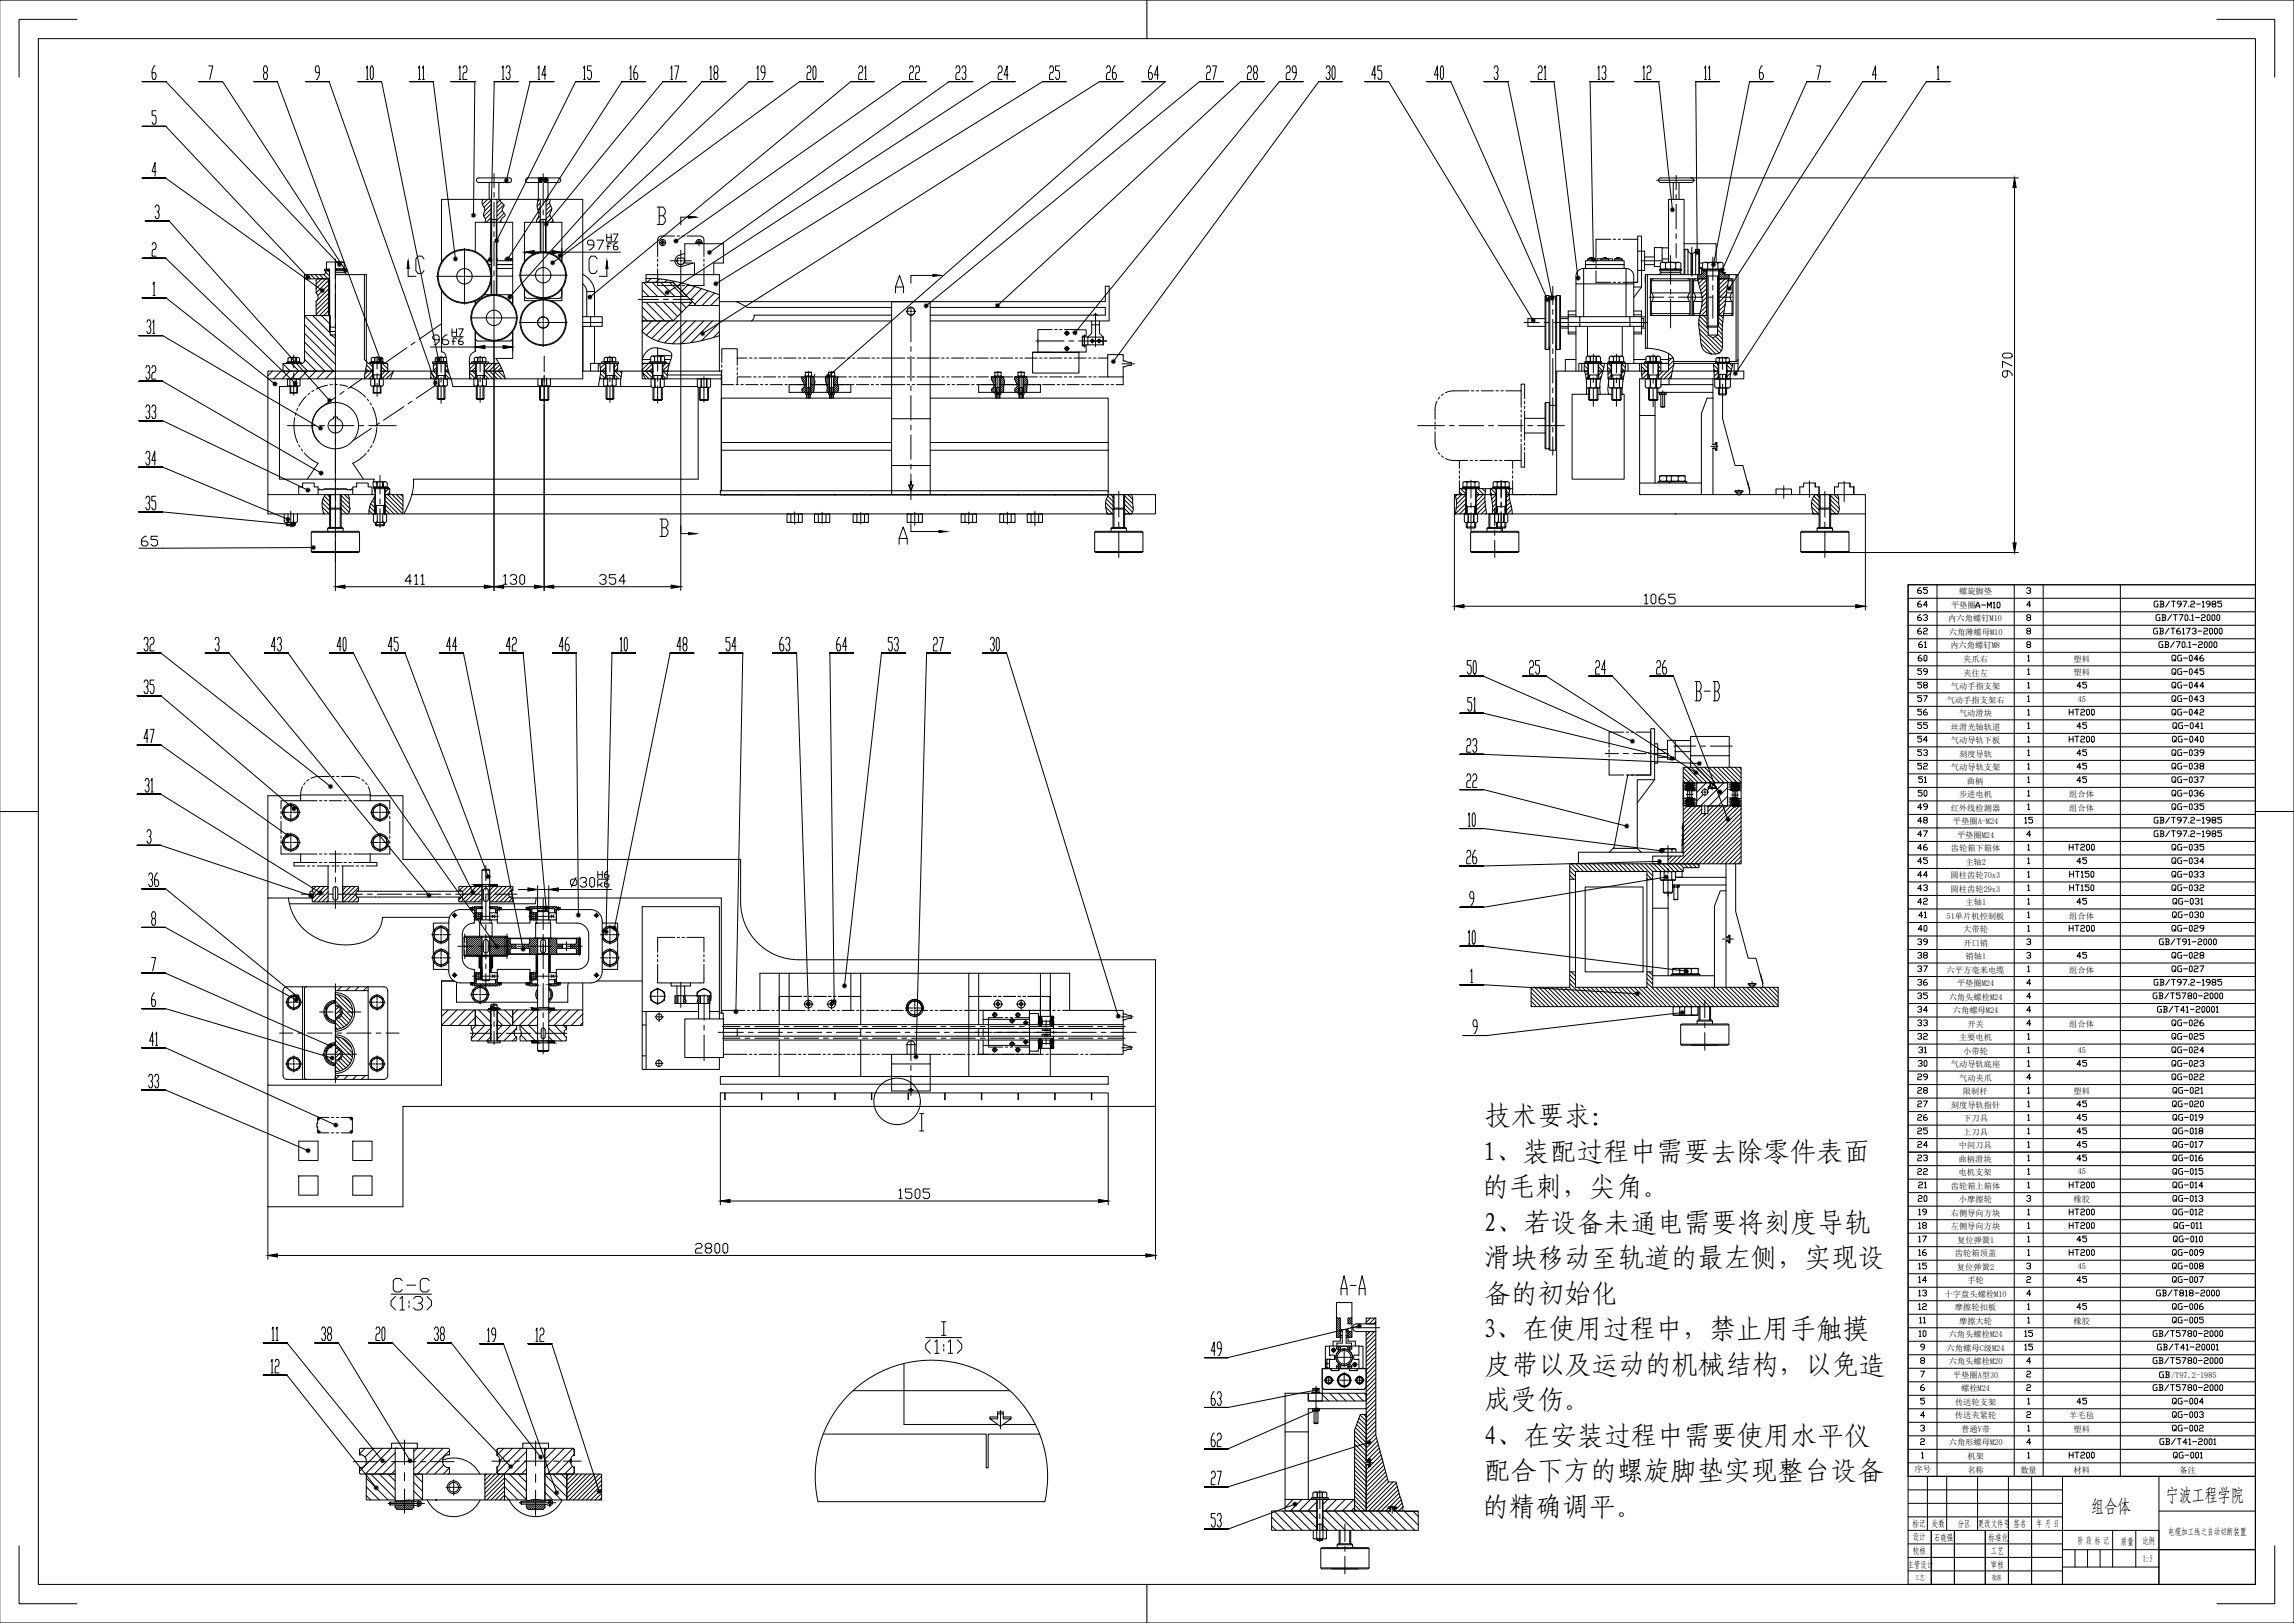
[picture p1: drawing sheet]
<svg xmlns="http://www.w3.org/2000/svg" width="1189mm" height="841mm" viewBox="0 0 1189 841" stroke-linecap="round" stroke-linejoin="round" font-family="sans-serif">
<defs><g id="words">
<g font-size="13.8">
<text x="769" y="583">技术要求：</text>
<text x="769" y="601">1、装配过程中需要去除零件表面</text>
<text x="768" y="620">的毛刺，尖角。</text>
<text x="769" y="638">2、若设备未通电需要将刻度导轨</text>
<text x="769" y="657">滑块移动至轨道的最左侧，实现设</text>
<text x="769" y="675">备的初始化</text>
<text x="768" y="693">3、在使用过程中，禁止用手触摸</text>
<text x="770" y="712">皮带以及运动的机械结构，以免造</text>
<text x="769" y="730">成受伤。</text>
<text x="769" y="749">4、在安装过程中需要使用水平仪</text>
<text x="769" y="767">配合下方的螺旋脚垫实现整台设备</text>
<text x="768" y="786">的精确调平。</text>
</g>
<g font-size="9.7">
<text x="1122" y="778">宁波工程学院</text>
<text x="1084" y="784">组合体</text>
</g>
<g font-size="9.3">
<text x="550" y="42" transform="rotate(-90 550 42)">25</text>
<text x="580" y="42" transform="rotate(-90 580 42)">26</text>
<text x="653" y="42" transform="rotate(-90 653 42)">28</text>
<text x="673" y="42" transform="rotate(-90 673 42)">29</text>
<text x="81" y="339" transform="rotate(-90 81 339)">32</text>
<text x="147" y="339" transform="rotate(-90 147 339)">43</text>
<text x="269" y="339" transform="rotate(-90 269 339)">42</text>
<text x="296" y="339" transform="rotate(-90 296 339)">46</text>
<text x="357" y="339" transform="rotate(-90 357 339)">48</text>
<text x="383" y="339" transform="rotate(-90 383 339)">54</text>
<text x="411" y="339" transform="rotate(-90 411 339)">63</text>
<text x="467" y="339" transform="rotate(-90 467 339)">53</text>
<text x="799" y="351" transform="rotate(-90 799 351)">25</text>
<text x="833" y="351" transform="rotate(-90 833 351)">24</text>
<text x="865" y="351" transform="rotate(-90 865 351)">26</text>
<text x="81" y="361" transform="rotate(-90 81 361)">35</text>
<text x="81" y="386" transform="rotate(-90 81 386)">47</text>
<text x="767" y="391" transform="rotate(-90 767 391)">23</text>
<text x="767" y="409" transform="rotate(-90 767 409)">22</text>
<text x="767" y="449" transform="rotate(-90 767 449)">26</text>
<text x="84" y="461" transform="rotate(-90 84 461)">36</text>
<text x="84" y="565" transform="rotate(-90 84 565)">33</text>
<text x="173" y="696" transform="rotate(-90 173 696)">38</text>
<text x="634" y="703" transform="rotate(-90 634 703)">49</text>
<text x="634" y="730" transform="rotate(-90 634 730)">63</text>
<text x="634" y="751" transform="rotate(-90 634 751)">62</text>
<text x="634" y="770" transform="rotate(-90 634 770)">27</text>
<text x="634" y="792" transform="rotate(-90 634 792)">53</text>
</g>
<g font-size="8.8">
<text x="478" y="42" transform="rotate(-90 478 42)">22</text>
<text x="502" y="42" transform="rotate(-90 502 42)">23</text>
<text x="524" y="42" transform="rotate(-90 524 42)">24</text>
<text x="601" y="42" transform="rotate(-90 601 42)">64</text>
<text x="631" y="42" transform="rotate(-90 631 42)">27</text>
<text x="717" y="42" transform="rotate(-90 717 42)">45</text>
<text x="82" y="198" transform="rotate(-90 82 198)">32</text>
<text x="82" y="218" transform="rotate(-90 82 218)">33</text>
<text x="82" y="242" transform="rotate(-90 82 242)">34</text>
<text x="82" y="265" transform="rotate(-90 82 265)">35</text>
<text x="72" y="284">65</text>
<text x="207" y="339" transform="rotate(-90 207 339)">45</text>
<text x="238" y="339" transform="rotate(-90 238 339)">44</text>
<text x="440" y="339" transform="rotate(-90 440 339)">64</text>
<text x="490" y="339" transform="rotate(-90 490 339)">27</text>
<text x="231" y="696" transform="rotate(-90 231 696)">38</text>
</g>
<g font-size="8.4">
<text x="424" y="42" transform="rotate(-90 424 42)">20</text>
<text x="693" y="42" transform="rotate(-90 693 42)">30</text>
<text x="749" y="42" transform="rotate(-90 749 42)">40</text>
<text x="181" y="339" transform="rotate(-90 181 339)">40</text>
<text x="519" y="339" transform="rotate(-90 519 339)">30</text>
<text x="766" y="351" transform="rotate(-90 766 351)">50</text>
<text x="201" y="696" transform="rotate(-90 201 696)">20</text>
</g>
<g font-size="7.9">
<text x="243" y="42" transform="rotate(-90 243 42)">12</text>
<text x="266" y="42" transform="rotate(-90 266 42)">13</text>
<text x="284" y="42" transform="rotate(-90 284 42)">14</text>
<text x="332" y="42" transform="rotate(-90 332 42)">16</text>
<text x="353" y="42" transform="rotate(-90 353 42)">17</text>
<text x="373" y="42" transform="rotate(-90 373 42)">18</text>
<text x="398" y="42" transform="rotate(-90 398 42)">19</text>
<text x="450" y="42" transform="rotate(-90 450 42)">21</text>
<text x="803" y="42" transform="rotate(-90 803 42)">21</text>
<text x="834" y="42" transform="rotate(-90 834 42)">13</text>
<text x="857" y="42" transform="rotate(-90 857 42)">12</text>
<text x="81" y="174" transform="rotate(-90 81 174)">31</text>
<text x="83" y="543" transform="rotate(-90 83 543)">41</text>
<text x="258" y="696" transform="rotate(-90 258 696)">19</text>
<text x="283" y="696" transform="rotate(-90 283 696)">12</text>
<text x="146" y="713" transform="rotate(-90 146 713)">12</text>
</g>
<g font-size="7.5">
<text x="308" y="42" transform="rotate(-90 308 42)">15</text>
<text x="766" y="370" transform="rotate(-90 766 370)">51</text>
<text x="80" y="412" transform="rotate(-90 80 412)">31</text>
<text x="766" y="429" transform="rotate(-90 766 429)">10</text>
<text x="766" y="490" transform="rotate(-90 766 490)">10</text>
</g>
<g font-size="7.1">
<text x="195" y="42" transform="rotate(-90 195 42)">10</text>
<text x="326" y="339" transform="rotate(-90 326 339)">10</text>
</g>
<g font-size="6.6">
<text x="221" y="42" transform="rotate(-90 221 42)">11</text>
<text x="993" y="323">63</text>
<text x="1117" y="323">GB/T70.1-2000</text>
<text x="993" y="330">62</text>
<text x="1115" y="330">GB/T6173-2000</text>
<text x="993" y="337">61</text>
<text x="1118" y="337">GB/70.1-2000</text>
<text x="993" y="365">57</text>
<text x="1125" y="365">QG-043</text>
<text x="993" y="372">56</text>
<text x="1071" y="372">HT200</text>
<text x="1125" y="372">QG-042</text>
<text x="993" y="379">55</text>
<text x="1076" y="379">45</text>
<text x="1125" y="379">QG-041</text>
<text x="993" y="414">50</text>
<text x="1125" y="414">QG-036</text>
<text x="993" y="421">49</text>
<text x="1125" y="421">QG-035</text>
<text x="993" y="428">48</text>
<text x="1048" y="428">15</text>
<text x="1115" y="428">GB/T97.2-1985</text>
<text x="993" y="456">44</text>
<text x="1072" y="456">HT150</text>
<text x="1125" y="456">QG-033</text>
<text x="993" y="463">43</text>
<text x="1072" y="463">HT150</text>
<text x="1125" y="463">QG-032</text>
<text x="993" y="470">42</text>
<text x="1076" y="470">45</text>
<text x="1125" y="470">QG-031</text>
<text x="993" y="498">38</text>
<text x="1076" y="498">45</text>
<text x="1125" y="498">QG-028</text>
<text x="993" y="505">37</text>
<text x="1125" y="505">QG-027</text>
<text x="993" y="512">36</text>
<text x="1115" y="512">GB/T97.2-1985</text>
<text x="993" y="547">31</text>
<text x="1125" y="547">QG-024</text>
<text x="993" y="554">30</text>
<text x="1076" y="554">45</text>
<text x="1125" y="554">QG-023</text>
<text x="993" y="561">29</text>
<text x="1125" y="561">QG-022</text>
<text x="993" y="589">25</text>
<text x="1076" y="589">45</text>
<text x="1125" y="589">QG-018</text>
<text x="993" y="596">24</text>
<text x="1076" y="596">45</text>
<text x="1125" y="596">QG-017</text>
<text x="993" y="603">23</text>
<text x="1076" y="603">45</text>
<text x="1125" y="603">QG-016</text>
<text x="993" y="631">19</text>
<text x="1071" y="631">HT200</text>
<text x="1125" y="631">QG-012</text>
<text x="993" y="638">18</text>
<text x="1071" y="638">HT200</text>
<text x="1126" y="638">QG-011</text>
<text x="993" y="645">17</text>
<text x="1076" y="645">45</text>
<text x="1125" y="645">QG-010</text>
<text x="993" y="680">12</text>
<text x="1076" y="680">45</text>
<text x="1125" y="680">QG-006</text>
<text x="1125" y="687">QG-005</text>
<text x="994" y="694">10</text>
<text x="1048" y="694">15</text>
<text x="1115" y="694">GB/T5780-2000</text>
<text x="145" y="696" transform="rotate(-90 145 696)">11</text>
<text x="1115" y="722">GB/T5780-2000</text>
<text x="1076" y="729">45</text>
<text x="1125" y="729">QG-004</text>
<text x="1125" y="736">QG-003</text>
</g>
<g font-size="6.2">
<text x="888" y="42" transform="rotate(-90 888 42)">11</text>
<text x="993" y="309">65</text>
<text x="993" y="316">64</text>
<text x="1023" y="316">A-M10</text>
<text x="1115" y="316">GB/T97.2-1985</text>
<text x="993" y="344">60</text>
<text x="1125" y="344">QG-046</text>
<text x="993" y="351">59</text>
<text x="1125" y="351">QG-045</text>
<text x="993" y="358">58</text>
<text x="1076" y="358">45</text>
<text x="1125" y="358">QG-044</text>
<text x="993" y="386">54</text>
<text x="1071" y="386">HT200</text>
<text x="1125" y="386">QG-040</text>
<text x="993" y="393">53</text>
<text x="1076" y="393">45</text>
<text x="1125" y="393">QG-039</text>
<text x="993" y="400">52</text>
<text x="1076" y="400">45</text>
<text x="1125" y="400">QG-038</text>
<text x="993" y="407">51</text>
<text x="1076" y="407">45</text>
<text x="1125" y="407">QG-037</text>
<text x="993" y="435">47</text>
<text x="1115" y="435">GB/T97.2-1985</text>
<text x="993" y="442">46</text>
<text x="1071" y="442">HT200</text>
<text x="1125" y="442">QG-035</text>
<text x="993" y="449">45</text>
<text x="1076" y="449">45</text>
<text x="1125" y="449">QG-034</text>
<text x="993" y="477">41</text>
<text x="1125" y="477">QG-030</text>
<text x="993" y="484">40</text>
<text x="1071" y="484">HT200</text>
<text x="1125" y="484">QG-029</text>
<text x="993" y="491">39</text>
<text x="1118" y="491">GB/T91-2000</text>
<text x="993" y="519">35</text>
<text x="1115" y="519">GB/T5780-2000</text>
<text x="993" y="526">34</text>
<text x="1117" y="526">GB/T41-20001</text>
<text x="993" y="533">33</text>
<text x="1125" y="533">QG-026</text>
<text x="993" y="540">32</text>
<text x="1125" y="540">QG-025</text>
<text x="993" y="568">28</text>
<text x="1125" y="568">QG-021</text>
<text x="993" y="575">27</text>
<text x="1076" y="575">45</text>
<text x="1125" y="575">QG-020</text>
<text x="993" y="582">26</text>
<text x="1076" y="582">45</text>
<text x="1125" y="582">QG-019</text>
<text x="993" y="610">22</text>
<text x="1125" y="610">QG-015</text>
<text x="993" y="617">21</text>
<text x="1071" y="617">HT200</text>
<text x="1125" y="617">QG-014</text>
<text x="993" y="624">20</text>
<text x="1125" y="624">QG-013</text>
<text x="993" y="652">16</text>
<text x="1071" y="652">HT200</text>
<text x="1125" y="652">QG-009</text>
<text x="993" y="659">15</text>
<text x="1125" y="659">QG-008</text>
<text x="993" y="666">14</text>
<text x="1076" y="666">45</text>
<text x="1125" y="666">QG-007</text>
<text x="993" y="673">13</text>
<text x="1117" y="673">GB/T818-2000</text>
<text x="999" y="687" transform="rotate(-90 999 687)">11</text>
<text x="1048" y="701">15</text>
<text x="1117" y="701">GB/T41-20001</text>
<text x="1115" y="708">GB/T5780-2000</text>
<text x="1125" y="743">QG-002</text>
<text x="1119" y="750">GB/T41-2001</text>
<text x="1071" y="757">HT200</text>
<text x="1125" y="757">QG-001</text>
</g>
<g font-size="4.8">
<text x="991" y="792">标记</text>
<text x="1001" y="791">处数</text>
<text x="1015" y="791">分区</text>
<text x="1025" y="792">更改文件号</text>
<text x="1044" y="791">签名</text>
<text x="1055" y="792">年 月 日</text>
<text x="1124" y="796">电缆加工线之自动切断装置</text>
<text x="991" y="798">设计</text>
<text x="1002" y="798">石晓强</text>
<text x="1031" y="798">标准化</text>
<text x="1077" y="800">阶 段 标 记</text>
<text x="1099" y="801">质量</text>
<text x="1110" y="800">比例</text>
<text x="991" y="805">校核</text>
<text x="1032" y="805">工艺</text>
<text x="1111" y="809">1:5</text>
<text x="989" y="812">主管设计</text>
<text x="1032" y="812">审核</text>
</g>
<g font-size="4.3">
<text x="1015" y="308">螺旋脚垫</text>
<text x="1011" y="315">平垫圈</text>
<text x="1010" y="322">内六角螺钉M10</text>
<text x="1010" y="329">六角薄螺母M10</text>
<text x="1011" y="336">内六角螺钉M8</text>
<text x="1017" y="343">夹爪右</text>
<text x="1075" y="343">塑料</text>
<text x="1017" y="350">夹住左</text>
<text x="1075" y="350">塑料</text>
<text x="1011" y="357">气动手指支架</text>
<text x="1009" y="364">气动手指支架右</text>
<text x="1077" y="364">45</text>
<text x="1015" y="371">气动滑块</text>
<text x="1011" y="378">丝滑光轴轨道</text>
<text x="1011" y="385">气动导轨下板</text>
<text x="1015" y="392">刻度导轨</text>
<text x="1011" y="399">气动导轨支架</text>
<text x="1019" y="406">曲柄</text>
<text x="1015" y="413">步进电机</text>
<text x="1072" y="413">组合体</text>
<text x="1011" y="420">红外线检测器</text>
<text x="1072" y="420">组合体</text>
<text x="1012" y="427">平垫圈A-M24</text>
<text x="1014" y="434">平垫圈M24</text>
<text x="1011" y="441">齿轮箱下箱体</text>
<text x="1019" y="448">主轴2</text>
<text x="1011" y="455">圆柱齿轮70x3</text>
<text x="1011" y="462">圆柱齿轮29x3</text>
<text x="1019" y="469">主轴1</text>
<text x="1009" y="476">51单片机控制板</text>
<text x="1072" y="476">组合体</text>
<text x="1017" y="483">大带轮</text>
<text x="1017" y="490">开口销</text>
<text x="1019" y="497">销轴1</text>
<text x="1009" y="504">六平方毫米电缆</text>
<text x="1072" y="504">组合体</text>
<text x="1014" y="511">平垫圈M24</text>
<text x="1010" y="518">六角头螺栓M24</text>
<text x="1012" y="525">六角螺母M24</text>
<text x="1020" y="532">开关</text>
<text x="1072" y="532">组合体</text>
<text x="1015" y="539">主要电机</text>
<text x="1077" y="546">45</text>
<text x="1017" y="546">小带轮</text>
<text x="1011" y="553">气动导轨底座</text>
<text x="1015" y="560">气动夹爪</text>
<text x="1017" y="567">限制杆</text>
<text x="1075" y="567">塑料</text>
<text x="1011" y="574">刻度导轨指针</text>
<text x="1017" y="581">下刀具</text>
<text x="1017" y="588">上刀具</text>
<text x="1015" y="595">中间刀具</text>
<text x="1015" y="602">曲柄滑块</text>
<text x="1015" y="609">电机支架</text>
<text x="1077" y="609">45</text>
<text x="1011" y="616">齿轮箱上箱体</text>
<text x="1015" y="623">小摩擦轮</text>
<text x="1075" y="623">橡胶</text>
<text x="1011" y="630">右侧导向方块</text>
<text x="1011" y="637">左侧导向方块</text>
<text x="1014" y="644">复位弹簧1</text>
<text x="1013" y="651">齿轮箱顶盖</text>
<text x="1014" y="658">复位弹簧2</text>
<text x="1077" y="658">45</text>
<text x="1020" y="665">手轮</text>
<text x="1008" y="672">十字盘头螺栓M10</text>
<text x="1013" y="679">摩擦轮扣板</text>
<text x="1015" y="686">摩擦大轮</text>
<text x="1075" y="686">橡胶</text>
<text x="1010" y="693">六角头螺栓M24</text>
<text x="1009" y="700">六角螺母C级M24</text>
<text x="1010" y="707">六角头螺栓M20</text>
<text x="1125" y="714">/T97.2-1985</text>
<text x="1012" y="714">平垫圈A型30</text>
<text x="1016" y="721">螺栓M24</text>
<text x="1013" y="728">传送轮支架</text>
<text x="1013" y="735">传送夹紧轮</text>
<text x="1072" y="735">羊毛毡</text>
<text x="1016" y="742">普通V带</text>
<text x="1075" y="742">塑料</text>
<text x="1010" y="749">六角形螺母M20</text>
<text x="1020" y="756">机架</text>
<text x="992" y="763">序号</text>
<text x="1020" y="763">名称</text>
<text x="1047" y="763">数量</text>
<text x="1075" y="763">材料</text>
<text x="1130" y="763">备注</text>
</g>
<g font-size="3.6">
<text x="992" y="819">工艺</text>
<text x="1032" y="819">批准</text>
</g>
</g></defs>
<g fill="none" stroke="#000" stroke-width=".52">
<path d="M0 0h1189v841h-1189M40 10h-30v30M594 0v20M1149 10h30v30M0 421h20M1169 421h20M273 751v26M282 751v26M989 772h80M989 779h80M999 765v28M1009 765v28"/>
<path d="M1025 765v28M1041 765v56M1053 765v56M1069 765v56M1119 765v56M1169 765v56h-180M989 786h80M989 793h130M1001 793v28M1013 793v28M1029 793v28M1095 793v19"/>
<path d="M1107 793v19M1119 783h50M10 801v30h30M989 800h80M989 807h80M1069 803h100M1075 803v9M1082 803v9M1088 803v9M1179 801v30h-30M594 821v20"/>
</g>
<g fill="none" stroke="#000" stroke-width=".52">
<path d="M20 20h1149v801h-1149zM247 92h17a1.2 1.2 0 0 1 1 1 1.2 1.2 0 0 1-1 2h-16a1.2 1.2 0 0 1-1-1 1.2 1.2 0 0 1 0-2zM254 95v8h1v38M259 95v8M279 95v8h1v28M279 92h4M279 93h5l-1 1M279 94v-1l1 1M280 94h3M280 92v1M280 94v1M281 94v1h-7a1.4 1.4 0 0 1-2-2 1.2 1.2 0 0 1 2-1h15a1.2 1.2 0 0 1 2 1 1.4 1.4 0 0 1-2 2h-7v-1"/>
<path d="M281 92v1M282 92v1M283 92v3M284 95v8h-1v13M860 92h16a1.2 1.2 0 0 1 2 1 1.4 1.4 0 0 1-2 2h-15a1.2 1.2 0 0 1-1-1 1.2 1.2 0 0 1 0-2zM867 95v8M870 95v8M258 114h-3v1M258 103v50M280 114h3M283 116v15M168 140h3h-3z"/>
<path d="M174 140h5h-5h5M174 136h2h-2zM174 139h1M174 136h-5v4h2v29v1h3M174 136v3M174 139v1M178 136h-2h2v3h-4M178 139h.1M178 139v1M229 136v-33h73v93h-51M246 130v-15h20v43M253 137h2"/>
<path d="M254 134v1M254 134h1M254 139h1M255 134h-1M255 135h-2v1M258 134h.1M258 135h8M258 139h8M258 134v1M258 137h8M265 134v1M265 134h1"/>
<path d="M265 134h-3v1M266 134h-1M272 132l1-1h17l1 1v4v-21h-19v21M343 125h1v1v1h-1l-1-1zM351 134a2 2 0 0 0 1 3 2 2 0 0 0 3-2M351 134h3a2 2 0 0 1 0 3 2 2 0 0 1-3 0 2 2 0 0 1 0-3zM355 131l-3 1a3 3 0 0 0-2 4 3 3 0 0 0 4 2l5-2M362 126v-1h1v1M364 126a1.6 1.6 0 0 0-2-2 1.6 1.6 0 0 0-1 2M821 139h22v8h-22zM821 139a6 6 0 0 0-4 7v1h4v17M822 135h20v2h-20z"/>
<path d="M822 139v-2h20v2M823 134h4M823 134v1M824 134h.1M824 134h-1M825 134h.1M825 134h-1M825 134h2M827 134v1M830 134h-2v1M832 134h.1M832 134h-2"/>
<path d="M832 134h1M833 134h.1M833 134h1M833 134h3v1M834 134h-4v1M834 134v1M837 134h4M837 134v1M838 134h1zM838 134h-1M839 134h.1M839 134h2"/>
<path d="M841 134v1M843 139a6 6 0 0 1 4 7v1h-4v17M852 137h5M852 133h5M860 140h11M861 134h4M861 128v8M862 136h8h-2M863 136h3h2v3h-5zM863 136h-1h-2v3h3M865 136v-33h8v39M865 128h-8v10h3"/>
<path d="M868 139l1 1h-2M870 136h1v3l-2 1M873 126h16v10M873 129v1M873 129v13M873 129h2v13M875 130l1 1M879 130l-2 1M880 129l1 13M880 129h-1v13M880 129v13M881 139h1v3"/>
<path d="M881 139h1M881 136h1M882 140h11h-11zM884 136h-2v3l3 1M885 136h3h2M885 136h-1h8h-2M885 136v4M890 136v4M892 136h1v3l-2 1M158 144h13M165 144l-1 1v7a3 3 0 0 1 0 4v7l6 1v-20M169 140v1l-1 1h-10v22"/>
<path d="M171 140v4M171 145v18M174 140v1M179 140v1l1 1M179 141h-5v1M189 142h-15v50M229 151v31M246 156v2M251 153h14l1 1M255 145v8M258 143h8M272 154l1 1h17l1-1v-4v6h-5"/>
<path d="M272 150v6h5M302 142a11 11 0 0 1 6 9M302 147l1 2 1 2M304 151h4v13M304 151v13M333 157h25l-9 9h-16zM333 154h23l-7-8h-16v11M335 142h38v16h-12l-12-12h-14zM343 145h.1M357 158h4M359 156l-1 1M360 142v-6h-5v-10h20v10h-5v6"/>
<path d="M373 156h200v-8h2v18h-93M373 158v8h89M387 159h75M482 159h91v4h-91M801 153v28M801 153h2v28h-2zM803 154v1M807 154l-1 1M807 153h1v28h-1zM808 153l1 2v26h-1M817 147v17M847 146h2v-24h2v27"/>
<path d="M847 149h4M847 147v17M851 149l-4 5M853 143h.1M853 146h.1M856 152a3 3 0 0 1 0 4M856 152h20M856 145v7M856 156v7M856 156h20M856 145h20M857 144l-1 1"/>
<path d="M861 141l-1 1M861 140v1M861 141h10M871 141l1 1M871 140v1M875 144l1 1M875 154h.1M876 152a3 3 0 0 0 0 4M876 145v7M876 156v7M876 142v-11h1v11M876 144v20"/>
<path d="M877 144v20M878 152a3 3 0 0 1 0 4M878 145v7h4M878 145h2M879 144l-1 1M882 156h-4v7M885 140h-2v1l-1 1h-28M885 140l-1 24M885 144h-30v20h30M885 140v29M885 143h6M891 144h7v20h-5"/>
<path d="M891 140h2v1l1 1h6M893 141h1l-1 1M894 142h.1M894 156h4M895 152h3M896 145h2M897 144l1 1M898 152a3 3 0 0 0 0 4M898 145v7M898 156v7M171 172h3M171 174v-10h-13v23l-1 1h-10v4h27"/>
<path d="M174 174h-3l3 1M246 172v10M246 176l1 1h18l1-1M266 172v14h-9M302 167h4v2h-4M302 164h4v3h6v2h-6M306 164h6v3M308 169v19M391 163h71M564 175l2-2v-5h4v5l2 2v4M566 166v2M567 163h2"/>
<path d="M570 166v2M572 175h.1M801 165h-9v4h9M803 180v1M806 180l1 1M813 167h6v2h-6zM813 172h4M813 170h-4v-1h4v4h4M813 163h4M817 161h-4v3h-4v1h4M817 169v23M819 164h26v3h-26z"/>
<path d="M819 164h-6v3h32M819 169h26M823 169v16M841 169v16M845 164h6v3h-6M845 167h6v2h-6zM847 163h4M847 161h4v3h2M847 172h4M847 169v19M851 165h1v4h-1v4h-4M851 170h2"/>
<path d="M856 163l1 1M856 163h20M875 163v1M876 163l-1 1M878 163l1 1M878 163h3M885 164h.1M885 169h6M885 169v1M885 174l3 1 2-1M885 170h5M885 170v4"/>
<path d="M890 170v4h-5M891 169l-1 1M891 164v-24v29M891 164h2M893 164h-2M893 163h5M893 163h.1M898 163l-1 1M139 196v70h32M149 188h.1M149 188h7M149 188l1-3h4l1 1v2"/>
<path d="M149 187h6M150 185l1 1M150 196h-1v4h1M151 186v2M152 185l-1 1M153 185v1M153 188v-2v2M153 186v2M154 196h2v4h-2zM154 200h-2h3M154 196h-4v4h2h-2M154 185l-1 1"/>
<path d="M156 188h.1M174 192h-35v4M189 192h-15v4M189 192h4v4M190 187v-45h-1v44l2 2h2v4h-4M192 188h7M192 188h.1M192 196v3l1 1M192 187l3 1M192 188h6M193 185h5v3h-6zM193 188v8"/>
<path d="M193 194h4M193 185l1 1M194 186v2M194 199l-1 1M194 199l1 1M194 196v3M195 185l-1 1M196 185l1 1M197 199l-1 1M197 199v1M197 199v-3v3M197 196v3"/>
<path d="M197 188v-2v2M197 186v2M197 185v1M197 188h4v4h-4zM197 192h26v4h-84M197 192v4M198 188v8M198 187l-2 1M199 196v3l-1 1M199 188h.1M223 196h23M223 192h4"/>
<path d="M225 196v3l1 1h5l1-4M226 200h-1M226 188h-1v4h1M226 188v8M227 188v8M227 195h4M227 185v1M227 186v2M227 199v1v7M227 196v3M227 199l1 1M228 185l-1 1"/>
<path d="M229 185l1 1M230 199l-1 1M230 199l1 1v7M230 188v-2v2M230 199v-3v3M230 186v2M230 196v3M231 185l-1 1M231 188v8h1M231 192h1M231 188v8M231 185h-5v1v2h5"/>
<path d="M232 188h-8h8M243 188h16M243 192h4M245 196h7M246 196v3v1h6v-4M247 188v8M247 195h4M247 185l1 1M248 186v2M248 199l-1 1M248 199v1M248 196v3"/>
<path d="M248 185v1M248 188h-2h7M249 185l1 1M250 199l-1 1M250 188v-2v2M250 199v-3v3M250 186v2M250 196v3M250 199l1 1v7M251 185l-1 1M251 192h10M251 188v8"/>
<path d="M251 185l1 1v2h-7h-1M251 185h.1M251 185h-5v1v2M252 188h-1v8M279 196v3l1 1M281 199l1 1M281 199l-1 1M281 196v3M283 199l-1 1M283 199v-3v3M283 196v3M283 199l1 1"/>
<path d="M285 196v3v1M302 192h12M306 192v-4h4v4M311 196h11M313 196v3l1 1h5v-4M314 188v8M314 195h4M314 185l1 1M315 186v2M315 199l-1 1M315 196v3M315 199l1 1"/>
<path d="M316 185l-1 1M317 185v1M317 199l1 1v7M317 199v1M317 196v3M317 188v-2v2M317 186v2M318 185l-1 1M318 188v8M318 185h1M318 185l1 1M318 185h-4l-1 3h7h-10"/>
<path d="M319 188h1v4h-2h20M319 186v2h-7M333 192v4h5M333 186h4M336 188h9M337 188h-1h2M337 188v-3h1h6v3M337 188h7M337 196l1 5h3M338 188v8M338 196h5M338 188h-5v-22h40v26"/>
<path d="M338 195h5M338 185h1M339 185v3M339 196v4M340 185h-1M341 180v4M342 185h.1M342 196v4M342 185v3M343 185h-1M343 192h31v2h-28M343 188v8"/>
<path d="M344 188v8M344 196v4l-1 1M344 188h1h-2M344 186h4M347 188h-14v4M348 184l-7 1M361 196h7v4l-1 1h-5zM363 196v4M366 196v4M374 194v2h-31M374 196v58M416 195h6"/>
<path d="M417 195h4M417 195h.1M417 193v2M417 193h.1M417 193h4M418 195v8M418 199h-9v4h32v-4h-9M420 195v8M420 199h10M421 193h.1M421 193v2M421 195h.1"/>
<path d="M428 195h6M429 195h4M429 195h.1M429 193v2M429 193h4M429 193h.1M430 195v8M432 195v8M433 193h.1M433 193v2M433 195h.1M514 195h6"/>
<path d="M515 195h.1M515 195h4M516 193v2M516 193h.1M516 193h3M516 195v8M516 199h-9v4h32v-4h-9M518 199h10M518 195v8M519 193h.1M519 193v2M519 195h.1"/>
<path d="M526 195h6M527 195h.1M527 195h4M528 193v2M528 193h3M528 193h.1M528 195v8M530 195v8M531 193h.1M531 193v2M531 195h.1M535 183h24v10h-24z"/>
<path d="M817 186h-6v6M820 192v-4h24v4M820 188h-2v4M821 188h9M822 196h8M823 188v8M823 192h-16v64h-23M823 194h5M823 185l1 1M824 186v2M824 196v4M825 185l-1 1"/>
<path d="M825 188h-2h7M826 185l1 1M827 188v-2v2M827 186v2M827 196v4M828 185l-1 1M828 192h7M829 188v8M829 185h.1M829 185v3M829 185h-6l-1 3M829 188h-7h-1"/>
<path d="M829 188h-1v8h1M833 188h9M833 196h8M834 196v4v1h7M835 188h2zM835 188h7M835 188v8M835 185l1 1M835 194h5M836 186v2M836 196v4M837 185l-1 1"/>
<path d="M838 185l1 1M839 188v-2v2M839 186v2M839 196v4M840 192h14M840 185l-1 1M840 188v8M841 188l-1 8M841 185h.1M841 185v3M841 185h-6l-1 3M841 188h-7h-1"/>
<path d="M844 188h6v4M847 186h6M850 188h15M852 188h9M853 196v4l1 1h6l1-1v-4M853 188v-3h1h6v3M854 180v-38h-1v39M854 188h2zM854 188h7M854 188v8M854 194h5M854 185l1 1"/>
<path d="M855 186v2M855 196v4M856 185l-1 1M857 185l1 1M858 188v-2v2M858 186v2M858 196v4M859 185l-1 1M860 188v8M860 188h-7h-1M860 186h5M861 199h4"/>
<path d="M865 186v6h-6h2v-4h-2v8M865 186h2M865 183v3M865 196v3h23M867 192h24M867 188h32M867 187h22M888 199v4h-29M888 196v3M889 196v4v1h7l1-1v-4h-47v60h117v10h-18M889 188h7M889 188h.1"/>
<path d="M890 185l-1 1v2M890 188v8M891 188v8M891 194h4M891 188v-2l2-1 1 1v2M891 186l-1-1h5l-1 1M891 196v4M894 196v4M895 192h9v4h-7M895 188v8M895 185l1 1v2M896 187h4"/>
<path d="M896 188h.1M899 188h2v4M899 188v4M901 186l-1 1M901 186v-44h-1v45M901 186v2M150 200v3M150 203h4M154 200h-9v48h49M154 200v3M167 211a12 12 0 0 0-1 18M173 217a4 4 0 0 0-2 6 4 4 0 0 0 6 0 4 4 0 0 0-2-6"/>
<path d="M173 217v-1h2v1M193 200h5M193 200l1 4 3-1M193 203h4M197 200v3M227 207h4h-1h-3zM235 200h12M247 207h4h-1h-3zM247 200v7M251 200h29M280 200h5M280 207h4"/>
<path d="M280 207v1h4v-1M280 200v7M284 200v7M284 200h30M314 207h4h-3zM314 200v7M318 200h19M338 207h5M338 207l1 1h4v-1M338 201v6M339 200v1M339 200l1 1"/>
<path d="M341 201h2M342 200l-1 1M342 200l1 1M343 201v6M344 200h17M362 201v47h-148M362 207h5v1h-4zM362 201v6M363 200l1 1M363 200v1M366 200l-1 1h2v6M366 200l1 1"/>
<path d="M374 206h88M417 203l1 1h2v-1M418 204v2M418 201h2M418 203v1M418 204h1M418 204h.1M419 204h1M419 204h.1M419 203v1M420 204v2M429 203l1 1h2v-1"/>
<path d="M430 201h2M430 204v2M430 203v1M430 204h1M430 204h.1M431 204h1v2M431 204h1M431 204h.1M431 203v1M462 217v-61h20v61M482 206h92v23M516 203v1h2l1-1"/>
<path d="M516 201h2M516 204v2M517 204h.1M517 204h-1M517 203v1M517 204h1v2M518 204h-1M518 203v1M518 204h.1M528 203v1h2M528 201h2M528 204v2"/>
<path d="M529 204h.1M529 203v1M529 204h-1M529 204h1M530 203v1M530 204v2M531 203l-1 1M790 217h11M801 209h2M801 209v24M803 210h3v23h-3zM803 209v24v-1"/>
<path d="M803 210v-56h3v56M822 201h7M823 204h-8v44h27v-44h-2M824 200l-1 1v6l1 1h4v-1v-6l-1-1M824 200l1 1M827 200l-1 1M827 200v-4v4M828 204h7M836 200l-1 1v6l1 1h4v-1v-6l-1-1M836 200l1 1M839 200l-1 1M839 200v-4v4"/>
<path d="M850 215h8v35M855 200l1 1M855 200l-1 1v6l1 1h4v-1v-6l-1-1M858 208v7M858 200l-1 1M858 200v-4v4M860 204h1M860 204h.1M860 203v1M861 203h.1M861 211h2M861 204v7"/>
<path d="M861 203v1h1M861 204h.1M862 203h1l-1 1h1M863 203h.1M863 203v8M863 203h1M864 204h-1M888 206h-3l-3 8v42M888 203v27M891 201v3v1h3l1-1v-3M891 200l1 1M891 200l-1 1"/>
<path d="M893 205v12l6 24h4l4 13v2M894 200v-4v4M894 200l1 1M894 200l-1 1M462 229h-88v4h88M482 229h92v4M482 233h92M574 233v21M790 224h11M801 233h2M888 230h1M888 232h1"/>
<path d="M889 230l1-1v4l-1-1M889 232h-1v24M889 232h.1M889 230h.1M890 229l-1 4M139 256h56M171 256v7M176 256v7M193 250h7l1 2M194 252h7M194 253h7M194 253h5"/>
<path d="M194 253v1M194 257v9M194 250l1 1M195 253v13M195 251v1M196 250l-1 1M198 250v1M198 252v-1v1M198 251v1M199 253h3v3h-3h10v10h-10zM199 250l-1 1M200 253v13"/>
<path d="M201 252v1h-2M213 256h163M376 256v1M376 256h19M395 256v1M395 256h19M414 256v1M414 256h19M433 256v1M433 256h38M452 257h.1M462 256v-2h-89v3h201v-3h-92v2"/>
<path d="M462 241v-24h20v24M471 256v1M471 256h19M471 251l1 3M471 251h.1M472 249v2h1l-1 3-1-3h1zM473 251l-1 3h-10v-13h20v13h-10M490 256v1M490 256h19M509 256v1M509 256h19M528 256v1"/>
<path d="M528 256h19M547 256v1M547 256h19M566 256v1M566 256h33v10h-16h3M577 256v7h5l1 1v9M582 256v7M756 256h-2v10h189M758 253h9M758 252l9 1M759 252l-1 1h9M759 250h-1v2"/>
<path d="M760 253v13M760 252v-2h2h2v2M760 250h-1h6h-1M765 252h1M765 253v13M765 250h1v2M774 253h8M774 252h8M774 252v1h8M775 250h-1v2M775 253v13M776 253v13"/>
<path d="M776 252v-2h2h2v2M776 250h-1h6h-1M780 253v13M780 252h2M781 253v13M781 250h1v2M782 252v1M850 250h32M859 250h6M860 247h6h-2v2l2 1M860 249h1M860 249v1"/>
<path d="M864 249h-1h1M864 247h-4v2h3M865 250h9M865 250h.1M866 250h-1M866 247h4v2h-4zM866 247h6h-2M866 249h1M870 249h-1M873 247h-1h1v2h-3M873 249h.1M873 249v1"/>
<path d="M874 250h-14h-1M874 250h.1M902 256h.1M902 255v1M902 255l1-1h-4l1 1v1v-1l-1-1h4l-1 1M902 255h.1M905 249l1 2M906 251l1 3M941 256h11M943 256v7h5l1 1v9M948 256v7M961 252h.1"/>
<path d="M147 266v5h6l1-1v-4M148 271l1 1h4v-1M148 272h5M149 270v1M149 266v4M149 270l1 1M152 270l-1 1M152 270l1 1M152 266v4M161 276h25M162 275h24v1v10h-24h-1v-10zM170 274h8"/>
<path d="M171 264h6M171 263v1v9M171 263h5l1 1v9M177 266h23v4v1h-6l-1-5M177 273h-7v2M177 273l1 1v1M195 271v1h4v-1M195 272h4M195 262h4M195 266v4M195 270l1 1M195 270v1"/>
<path d="M198 270v1M198 270l1 1M198 266v4M209 266h368M408 271h1M408 266h.1M409 271h3zM410 266v5M412 271h3zM414 266v5M415 266h1M416 271h-1h1v-5h-7h-1v5h1"/>
<path d="M422 271h1M423 266h-1M423 271h3zM424 266v5M426 271h3zM428 266v5M429 266h1M430 271h-1h1v-5h-7h-1v5h1M442 271h1M443 266h-1M443 271h3zM444 266v5"/>
<path d="M446 271h3zM448 266v5M449 266h1M450 271h-1h1v-5h-7h-1v5h1M471 266h-1M472 266h4v5h-4zM472 271h-1h3M472 266h-2v5h1h-1M476 271h1h-3M476 266h2v5h-1h1M478 266h.1M499 266h-1"/>
<path d="M500 266h4v5h-4zM500 271h-1h3M500 266h-2v5h1h-1M504 271h1h-3M504 266h2v5h-1h1M505 266h1M519 266h-1M520 266h4v5h-4zM520 271h-1h3M520 266h-2v5h1h-1M524 266h2v5h-1h1M524 271h1h-3"/>
<path d="M525 266h1M532 271h1M533 266h-1M533 271h3zM534 266v5M536 271h3zM538 266v5M540 266h.1M540 271h-1h1v-5h-7h-1v5h1M567 276l1-1h24v1v10h-24h-1zM567 276h25M576 274h8"/>
<path d="M577 264h6M577 263v1v9M583 273h-7v2M583 273l1 1v1M759 266h7v4l-1 1h-6zM760 271v2v1h4l1-1v-2M760 263h5M761 270l-1 1M761 266v4l1 1M762 276h25M763 275h24v1v10h-24h-1v-10zM764 270l-1 1"/>
<path d="M764 266v4M764 270v1M771 274h8M772 266v7M775 266v4v1h6v-5M776 271v2v1h4v-1v-2M776 263h4M776 273h-5v2M777 270l-1 1M777 270v1M777 266v4M778 274l1 1"/>
<path d="M779 270v1M779 266v4M779 270l1 1M868 266h1M933 276l1-1h24v1v10h-24h-1zM933 276h25M942 274h8M943 264h6M943 263v1v9M949 273h-7v2M949 273l1 1v1M161 286h25"/>
<path d="M567 286h25M573 286h14M762 286h25M768 286h14M933 286h25M939 286h14M1169 303h-180v518h180v-56M1169 310v455M859 388h5v1M859 392h5M864 384h4v9h-4zM868 384h8"/>
<path d="M868 389h8M876 382h20v10h-20zM876 392v6M896 392v6M149 418l2-1 2 1M149 418l-1 1-1 2M149 418a2.1 2.1 0 0 1 4 0M149 418a2.1 2.1 0 0 0-2 3M153 418l1 1v2M153 418a2.1 2.1 0 0 1 1 3M156 412h-17v53M156 412h36"/>
<path d="M192 412h17v33h175v22a30 30 0 0 0 30 30h185v76h-390v52h-70v-63M195 418l2-1 2 1M195 418a4 4 0 0 0 0 6M195 418a2.1 2.1 0 0 1 4 0M195 418a2.1 2.1 0 0 0-2 3 2.1 2.1 0 0 0 2 3M199 418l1 1 1 2M199 418a2.1 2.1 0 0 1 2 3M858 404h-9v36M858 404v-26h-2v24h-12l-8 38M858 404l-9 12M872 406v12M879 406h7v1l-1 1h4l-1-1v-1h7v12h-16z"/>
<path d="M885 408h.1M886 406h-14v-8h30v8M886 407l-1 1M886 406v1M886 406h.1M888 406v1l1 1M902 406h-14v1l1 1h-4M902 406v12M147 437l1 1 1 2M147 421l1 2 1 1M147 437a2.1 2.1 0 0 0 2 3M147 421a2.1 2.1 0 0 0 2 3"/>
<path d="M149 433h2h2M149 433l-1 2-1 2M149 440h2h2M149 424l2 1 2-1M149 433a2.1 2.1 0 0 1 4 0M149 433a2.2 2.2 0 0 0-2 4M149 440a2.1 2.1 0 0 0 4 0M149 424a2.1 2.1 0 0 0 4 0M153 433l1 2v2M153 433a2.1 2.1 0 0 1 1 4M154 437a2.1 2.1 0 0 1-1 3M154 421a2.1 2.1 0 0 1-1 3"/>
<path d="M154 437v1l-1 2M154 421v2l-1 1M193 437l1 1 1 2M193 437a2.1 2.1 0 0 0 2 3M195 424l2 1 2-1M195 433h2h2M195 433l-1 2-1 2M195 440h2h2M195 424a2.1 2.1 0 0 0 4 0M195 433a2.1 2.1 0 0 1 4 0M195 433a2.2 2.2 0 0 0-2 4M195 440a2.1 2.1 0 0 0 4 0"/>
<path d="M199 433l1 2 1 2M199 433a2.2 2.2 0 0 1 2 4M201 421a2.1 2.1 0 0 1-2 3M201 437a2.1 2.1 0 0 1-2 3M201 421l-1 2-1 1M201 437l-1 1-1 2M849 440h-13l-2 2M849 440l2 2M872 438v4M872 429v1M872 433v1M872 434v4"/>
<path d="M872 430v2M872 432v1M872 430h.1M872 434h.1M872 427v2M872 428v1M872 435v3M872 432h.1M872 437v1M170 459h-8v8h16M170 449v18M173 460h1h1v5a1.3 1.3 0 0 1-1 1 1.3 1.3 0 0 1-1-1v-4z"/>
<path d="M178 459l8 1v1l-1 2v1l1 1-1 2h-7M178 449v18M246 459v-1h12v1M250 451v-1h3l1 1v7M250 451v7M250 451h4M250 458v1M253 458v1M254 459v18M817 456v48M818 448h-4v56M822 460h30v44h-30z"/>
<path d="M854 456v48M857 448h24v2h-9v2h-15v4h-3v-4h-37v4h-3M857 456v48M860 440h1h-1v2M861 452h-1M862 456v6M862 442v-2h2h2v2M862 440h-1h7h-2M862 452h4v4h-4zM862 456h-1h6h-1M862 452h-2v4h1h-1M866 452h2v4h-1h1"/>
<path d="M867 456v6M867 460h.1M867 459h1M868 452h.1M868 459v1h1M868 460h-1l1 6M869 440h-1h1v2M869 459v1M869 460h.1M870 459h-1M870 459v7M870 460h.1"/>
<path d="M870 459h.1M872 452v3h-4h27M872 442v-24h10v4h3v-4h17v30h-45M872 442v2h-15v4M872 442h-54v6h39M895 455v4h-28M895 448v7M895 459v3M900 448v24l6 25h4l4 13v2M150 468h100M162 465h-23v97h90v-31M162 462h-1v3h1"/>
<path d="M185 462h54M185 465h54M198 475h35M233 478h-8v5M238 461a2 2 0 0 1 2 2 2 2 0 0 1-2 2M238 465h.1M238 461v-2h12v8h-12v-2M244 471h2M246 471h-7a6 6 0 0 0-6 6v26a6 6 0 0 0 6 6h7M246 476v2a6 6 0 0 0-6 6v12a6 6 0 0 0 6 6v2M246 473h4v4l-4-1M246 471v5"/>
<path d="M246 473h.1M247 476v1M249 473v1M249 476v1M249 477v1M250 470h-4h-2v1M250 471h-3v3M250 470v1M251 460h1l1 1v5a1.3 1.3 0 0 1-1 1 1.3 1.3 0 0 1-1-1v-5zM254 470v1M254 468h23M254 473h4"/>
<path d="M254 470h4h2v1M254 471h3v2M255 477v1M255 474l2 2M257 474l-2 2M257 473h1M258 473v3M260 471h-2h3M264 462h1v3h-1M265 465h109v60M265 461h1M266 461a2 2 0 0 0-2 2 2 2 0 0 0 2 2l-1 2h-11"/>
<path d="M266 461l-1-2h-15v18l8-1M273 471v-1h2h13h2v1M273 471h2M275 471v6l13-1M275 471h-17v2M275 471v7h-17v-2M275 473h4M275 473h.1M276 476v1M278 478h7v8M278 473v1M278 476v1"/>
<path d="M278 477v1M279 478h-1v8M279 472h5M285 477v1M286 474l1 2M287 474l-1 2M287 473v-2h-11v3M288 476v2h11a6 6 0 0 1 6 6v12a6 6 0 0 1-6 6h-11v7v-1h-4M288 476v-5h18a6 6 0 0 1 6 6v26a6 6 0 0 1-6 6h-18M288 473h-4v4v-5h-5v5M290 471h-2v5M312 478h8v5"/>
<path d="M857 471h8v35M862 462h5M862 462v1h4l1-1M865 463v8M868 466h2M225 498v4l8 1M225 486v9M225 484a2.1 2.1 0 0 0 2 3M225 496a2.1 2.1 0 0 0 2 3M225 484v2l2 1M225 496v2l2 1M227 487a2.1 2.1 0 0 0 3 0"/>
<path d="M227 493a2.1 2.1 0 0 1 3 0M227 493a2.1 2.1 0 0 0-2 3M227 499a2.1 2.1 0 0 0 3 0M227 487l2 1 1-1M227 493h2h1M227 493l-2 2v1M227 499l2 1 1-1M230 481a4 4 0 0 0-5 3M230 481l2 2v1M230 493l2 2v1M230 481a2.1 2.1 0 0 0-3 0 2.1 2.1 0 0 0-2 3M230 481a2.1 2.1 0 0 1 2 3"/>
<path d="M230 493a2.1 2.1 0 0 1 2 3M232 484a2.1 2.1 0 0 1-2 3M232 496a2.1 2.1 0 0 1-2 3M232 484v2l-2 1M232 496v2l-2 1M233 483a4 4 0 0 0-7-2 4 4 0 0 0 0 7 4 4 0 0 0 7-2M233 494a4 4 0 0 0-7-1 4 4 0 0 0 0 7 4 4 0 0 0 7-2M240 486h23M242 486v9M249 485v-7h6v7h-1M249 485l1 1v9l-1 1M251 487h1l1 1v5a1.3 1.3 0 0 1-1 1 1.3 1.3 0 0 1-1-1v-5z"/>
<path d="M254 496v12h-1h-3v-12h-2v6h1v2M254 485v1v9v1M255 496v6v2M262 486v9M263 486v-1h-22l-1 1v9l1 1h22v-1M263 486v9M263 495h-23M264 486h.1M264 494h10M264 492l1-1h9v1M264 492v3M264 486v3h1"/>
<path d="M264 486h10M265 489h9M267 489v2M272 489v2M274 486v3M274 494h14M274 492v2M275 486h-12l-1 8 15 1M277 486h9M277 495h9M278 486h1M279 486v8"/>
<path d="M279 486h5M279 494l-1 1M281 487h1l1 1v5a1.3 1.3 0 0 1-2 1 1.3 1.3 0 0 1-1-1v-5zM284 486v8h-5M284 495v45M284 486l1 9M285 486h-1M285 495v9M288 486l1 3M288 486h-14M288 486h13v8l-15 1M288 492l1-1h9l1 1"/>
<path d="M288 492v2M288 486h11M288 494h11M289 489h9M292 489v2M296 489v2M299 486v3h-1M299 492v3M300 486v9M312 483a4 4 0 0 1 7-2 4 4 0 0 1 0 7 4 4 0 0 1-7-2M312 494a4 4 0 0 1 7-1 4 4 0 0 1 0 7 4 4 0 0 1-7-2M312 494v1"/>
<path d="M312 484a4 4 0 0 0 6 3M312 496a4 4 0 0 0 6 3M312 484a2.1 2.1 0 0 0 2 3 2.1 2.1 0 0 0 4 0M312 496a2.1 2.1 0 0 0 2 3 2.1 2.1 0 0 0 4 0M314 481l-1 2-1 1M314 481h2h2M314 493l-1 2-1 1M314 493h2h2M314 481a2.1 2.1 0 0 0-2 3M314 481a2.1 2.1 0 0 1 4 0M314 493a2.1 2.1 0 0 0-2 3M314 493a2.1 2.1 0 0 1 4 0"/>
<path d="M318 481l1 2 1 1M318 493l1 2 1 1M318 481a2.1 2.1 0 0 1 2 3M318 493a2.1 2.1 0 0 1 2 3M320 484a2.1 2.1 0 0 1-2 3M320 496a2.1 2.1 0 0 1-2 3M320 484l-1 2-1 1M320 496l-1 2-1 1M320 498v4h-8M320 486v9M895 486h1v-1v4v-1M895 488h.1"/>
<path d="M895 488h1M896 488h.1M149 519l1 2 1 1M149 519a1.8 1.8 0 0 0 2 3M151 517l1-1 2 1M151 517l-1 1-1 1M151 517a1.7 1.7 0 0 1 3 0M151 517a1.7 1.7 0 0 0-2 2M154 517l1 1v1M154 517a1.7 1.7 0 0 1 1 2M155 519v2l-1 1M155 519a1.7 1.7 0 0 1-1 3"/>
<path d="M157 511h-9l-1 2v45l1 1h9M159 511l-1 1v46l1 1M159 511h-2v48h2M159 511h40l1 1 1 1v44l-1 2h-1h-40M174 520h-2M174 518a6 6 0 0 0-6 6 6 6 0 0 0 6 6M174 515a9 9 0 0 1 9 9 9 9 0 0 1-9 9M174 514a10 10 0 0 1 10 10 10 10 0 0 1-10 10v-6a4 4 0 0 0 3-4 4 4 0 0 0-3-3zM174 511v2h17M191 511v48M192 519l1 2 1 1M192 519a1.8 1.8 0 0 0 2 3"/>
<path d="M194 517l-1 1-1 1M194 517l1-1 2 1M194 517a1.7 1.7 0 0 0-2 2M194 517a1.7 1.7 0 0 1 3 0M197 517a1.7 1.7 0 0 1 1 2M197 517l1 1v1M198 519v2l-1 1M198 519a1.7 1.7 0 0 1-1 3M235 508h-6v15M237 509v10h10M246 507v1M246 509h-2v1h2v1h12v-1h2v-1h-2"/>
<path d="M246 504v5M247 504v1M247 507v3h10v-2M247 512a2.1 2.1 0 0 0-2 3 2.1 2.1 0 0 0 2 3 2.1 2.1 0 0 0 4 0M247 512a2.1 2.1 0 0 1 4 0M247 512a4 4 0 0 0-1 5 4 4 0 0 0 5 1M247 512h2h2M249 504v1M249 507v1M250 504h-4M250 502v6M251 512l1 2v1"/>
<path d="M251 512a2.1 2.1 0 0 1 1 3M251 519h28M252 515v2l-1 1M252 515a2.1 2.1 0 0 1-1 3M254 504h4M255 505l2 2M257 505l-2 2M258 507l-12 1M258 509v-7h17v7M258 509h17M275 507v1M275 509h-2v1h2v1h3"/>
<path d="M275 508h4M276 504v1M276 507v3h2M278 504v1M278 507v1M278 504v-9h1v44M279 514v3M279 513a4 4 0 0 0 0 5M279 513v5M279 504h-4M279 510h-1l1 1M284 512a4 4 0 0 1 0 7"/>
<path d="M284 513h2v2zM284 504h4v4M284 510h1l-1 1M286 505l1 2M286 515l-2 3M286 515v2l-2 1M287 505l-1 2M287 508v2h-2M288 509h2zM290 509v1h-2v1h-3M295 509l-1 10h-10M302 509v14"/>
<path d="M309 508h24M337 516l1 2 1 1M337 516a2.1 2.1 0 0 0 2 3M339 513l-1 1-1 2M339 513a4 4 0 0 1 5 3M339 513a2.1 2.1 0 0 1 4 0 2.1 2.1 0 0 1 1 3M339 513a2.1 2.1 0 0 0-2 3M344 516a4 4 0 0 1-5 3M344 516a2.1 2.1 0 0 1-1 3 2.1 2.1 0 0 1-4 0M350 516h18v4h-18zM351 511v5M351 516v4"/>
<path d="M354 516v4M355 511v5M362 520v8M363 516v4M367 516v4M368 520v8M368 518a4 4 0 0 0-2-5 4 4 0 0 0-5 3 2 2 0 0 1 2-3 2.1 2.1 0 0 1 4 0 2.1 2.1 0 0 1 1 3v2v1M404 504h5v12h-5zM404 504h-10v20M404 516v15M409 504h32M419 520h1l-1 1-1-1z"/>
<path d="M431 520h1l-1 1-1-1zM441 504h5v12h-5zM446 504h56M446 516v15M474 519h2l1 2M474 519h-2l-1 2M474 519a2.1 2.1 0 0 1 3 2M474 519a2.1 2.1 0 0 0-3 2M502 504h5v12h-5zM502 516v42M507 504h32M517 520h1v1h-1l-1-1z"/>
<path d="M529 520h1v1h-1l-1-1zM539 504h5v12h-5zM544 504h10v20M544 516v8M794 512h20v-8h3v8h37v-8h3v8h65v10h-128zM857 506h32M866 505h15M867 502h4v2h-4zM867 502h5h-1M867 504v1M867 505h.1M871 504v1h-1"/>
<path d="M871 505h2M872 505h-6v1M872 505h9M872 502h1zM872 505v1M873 502h4v2h-4zM873 502h5h-1M873 504v1M877 504v1h-1M880 502h-2h2v2l-3 1M880 504v1M880 505h.1"/>
<path d="M881 505v1M889 512v-42l3-8h3v24h1l1-1v4l-1-1h-1v24M909 511v1M909 512h.1M909 511l1-1h-4l1 1v1v-1l-1-1h4l-1 1v1M909 511h.1M912 505l1 2M913 507l1 3M151 522h1h2M151 522a1.7 1.7 0 0 0 3 0M169 524l1 2 2 2M169 524a2.7 2.7 0 0 0 3 4"/>
<path d="M172 520l2-1a5 5 0 0 0-6 5 5 5 0 0 0 6 6l-2-2M172 520a2.7 2.7 0 0 0-3 4M172 520l-2 2-1 2M172 528l2 1M174 521a3 3 0 0 1 3 3 3 3 0 0 1-3 3zM174 537a9 9 0 0 1 9 9 9 9 0 0 1-9 9M174 536a10 10 0 0 1 10 10 10 10 0 0 1-10 10v-6a4 4 0 0 0 3-4 4 4 0 0 0-3-3zM194 522h1h2M194 522a1.7 1.7 0 0 0 3 0M229 523h17v8h-17zM253 539v1h6v-1M253 523h1"/>
<path d="M253 523h5M254 521l1-1h2l1 3M254 521v2M254 523v16M254 521h4M254 523h4M258 523l1-1v1h-1M258 522v1M258 523v16M258 531h9l1 2-1 1v2l1 1v2h-23h-1v-2l1-1-1-2 1-3h9h-8v-8h8v16M266 531v-8h-8v16M276 523h11"/>
<path d="M279 523h-13v8h13h-9l-1 1 1 3-1 2 1 2h23l1-2-2-1v-2l2-1-1-2h-9h18v-8h-18M279 522h5M281 533h1l1 4a1.1 1.1 0 0 1-2 1 1 1 0 0 1-1-1zM287 539v1h-11v-1h3v1M333 524h2M335 531h-2v16h2M355 528h20v20h-20zM362 524h-27v30M368 524h5M373 525h2v3M373 524v-54h-40v61M373 524v4"/>
<path d="M375 531h207M375 533h207M375 537h207M375 539h207M382 533v4M404 533v4M404 539v19M446 533v4M446 539v19M470 524a4 4 0 0 1 4-6 4 4 0 0 1 4 6M471 521l-1 1 1 2a2.1 2.1 0 0 0 3 2 2.1 2.1 0 0 0 3-2l1-2v-1M471 521v3l-1-2z"/>
<path d="M477 521v3M477 521l1 1v2M507 533v4M507 539v7h3M510 528v-4h24v22h-24v-4h14M510 524h-3v7M510 528h14M510 528v3M510 533v4M510 539v3M515 525h1M525 528h9"/>
<path d="M534 524h5v3M539 538v1M539 528v3h-1v-2h1v2M539 528h.1M539 539h.1M539 531h.1M539 539v3M539 531h1M539 527v1M539 528v3h1v-2h4v2M539 530v1M539 539v4"/>
<path d="M540 538v1M540 538l-1 1M540 531h.1M540 533v1h1M540 539v2h4v-2M540 529h-1v2M541 536h-1v1M541 533v1M542 533l-1 1M542 536l-1 1M542 534h1M543 536h-1v1"/>
<path d="M543 536v1M543 533v1M543 536h1v1M544 533v1h-1M544 529h2v2M544 527v-11v11M544 533v4M545 531h.1M545 531h1M545 538h1M545 539h.1M545 530v1"/>
<path d="M545 528h.1M545 528v3M545 539v3M545 527v1M545 538v1M545 527v4M545 539v4M546 538v1M546 538l-1 1M546 531h.1M546 539v2h-2h2M867 522h4v4h-4z"/>
<path d="M867 526h2M867 522h.1M871 522h2M871 526h1h-3M871 531h1h24v10v1h-24l-1-1zM871 531h25M872 526h1zM873 522h4v4h-4zM873 526h5h-1M877 522h3v4h-2h2M880 529h8M880 522h.1"/>
<path d="M881 529v-7h6v7M887 529h-7v2M887 529h1v2M149 551l1 2 1 1M149 551a1.8 1.8 0 0 0 2 3M151 554h1h2M151 554a1.7 1.7 0 0 0 3 0M154 549l1 1v1M154 549a3 3 0 0 0-5 2M154 549a1.7 1.7 0 0 1 1 2M154 549a2.9 2.9 0 0 0-5 1v1M155 551v2l-1 1"/>
<path d="M155 551a1.7 1.7 0 0 1-1 3M169 546l1 2 2 2M169 546a2.7 2.7 0 0 0 3 4M172 542a2.7 2.7 0 0 0-3 4M172 542l-2 2-1 2M172 550l2 1M174 541a5 5 0 0 0-6 5 5 5 0 0 0 6 6l-2-2M174 542h-2M174 540a6 6 0 0 0-6 6 6 6 0 0 0 6 6M174 543a3 3 0 0 1 3 3 3 3 0 0 1-3 3zM174 541l-2 1M191 557h-17v2v-2"/>
<path d="M192 551l1 2 1 1M192 551a1.8 1.8 0 0 0 2 3M194 549l1-1 2 1M194 549l-1 1-1 1M194 554h1h2M194 549a1.7 1.7 0 0 1 3 0M194 549a1.7 1.7 0 0 0-2 2M194 554a1.7 1.7 0 0 0 3 0M197 549a1.7 1.7 0 0 1 1 2M197 549l1 1v1M198 551v2l-1 1M198 551a1.7 1.7 0 0 1-1 3"/>
<path d="M279 540v4v1h5v-1h-5M284 540v4M333 547v7h2M373 548v6h-38M462 546h20v5h-20zM462 551v7h20v-7M470 546v-5a2 2 0 0 1 2-2 2 2 0 0 1 2 2v5M525 542h9M538 541v-2v2h2M539 542h.1M539 542v1M539 543v3h-5"/>
<path d="M544 543v15M545 542h.1M545 542v1M871 541h25M877 542h14M373 573v-7h3v4v-4h19v4v-4h19v4v-4h19v4v-4h38v4v-4h19v4v-4h19v4v-4h19v4v-4h19v4v-4h19v4v-4h8v7M452 566v4v-4M471 565h1v-1l1 1-1 1zM472 565h-1M472 564h.1M472 565h-10v-3h-89v-4h89v4h20v-4h92v4h-92v3h-10M472 565h1"/>
<path d="M689 698h-2v11h2M691 697v-2h4v-2h1v3h-3v1M693 683h2v10h-2v-18h8v8M693 698h7M694 698h.1M694 698a1.2 1.2 0 0 1 0 1 1.2 1.2 0 0 1-1 0 1.2 1.2 0 0 1 0-2h-4v5h3v2h-3v5M695 698h-1M695 692h1v1M695 690h1v2M695 689h4v6h3v2M696 690h-1v3M698 692v1h1"/>
<path d="M698 693v3h2v1M698 692h1M698 690v2M699 690h2v3h-2zM699 683h2v3h-2zM699 690h-1h1M699 698h.1M699 698a1.1 1.1 0 0 0 0 1 1.1 1.1 0 0 0 2 0 1.1 1.1 0 0 0-1-2h4v5h-2v2h2v5M701 686v4M702 687l1-1h10v4h-10a2 2 0 0 1-2-1 2 2 0 0 1 1-2zM704 698h2v11h-2M708 683h5v3h-5z"/>
<path d="M708 690v67h1M713 690v54l7 24h4l3 13v2h-4v-1l1-1h-4l1 1v1h-13v-24h1M468 707v14h55M680 720v2M680 720h4M680 720h.1M684 720h.1M684 720v2M685 719v3h-7v4h7h-7v-4h-12v20M685 709v10l1 1h21l1-1-1 1h-21l-1-1v-10h5v1h4v-1h5v1h4v-1h5h-5v1h-4v-1h-5v1h-4v-1zM688 704l-1 1v3l1 1M688 708v1"/>
<path d="M688 707v2h1M688 707v-1v1M688 704v2M688 704v1M688 707h1M688 704h1M693 709h7M694 709h.1M694 709h1M694 709a1.2 1.2 0 0 0 0-2 1.2 1.2 0 0 0-1 1 1.2 1.2 0 0 0 0 1h-3M699 709a1.2 1.2 0 0 1 0-2 1.2 1.2 0 0 1 2 1 1.2 1.2 0 0 1-1 1h3M699 709h.1"/>
<path d="M442 721h26v17h49M513 735h4v-3h3v3h4l-6 4zM517 734h-4v1M517 733h3M520 738h17M520 734h4v1M680 722h.1M680 722h4M680 730v1h1M680 731h.1M681 730h.1M681 737h2"/>
<path d="M681 731v6M681 731h1M682 730l-1 1h2l-1-1M683 731h-1M683 731v6M683 730h.1M684 731h.1M684 730v1h-1M684 722h.1M705 733h3v24h1l1-1v4l-1-1h-1v24h-6v-42zM708 722h-23v4h23M708 730h-30v12"/>
<path d="M186 754a3 3 0 0 1 4 3 3 3 0 0 1-4 4M186 754h1M203 751h-16h-1v3M203 751h13M203 751v-3h13v3M205 751v27M206 751h-1h1M214 751v27M216 751h16h1v3M229 757a15 15 0 0 1 20 7M229 757a3 3 0 0 0 4 4M232 754h1"/>
<path d="M233 754l-3 1-1 2M258 751v3l1 2v3l-1 1M258 751h.1M258 751h13M271 751v-3h13v3M271 751h13M273 751v26M282 751v26M284 751h13h1M298 751h.1M298 751v3l-2 1v1v3l2 1M427 743h84v18h1v-18h27"/>
<path d="M709 757l1-1v4l-1-1M709 759h-1M709 759l1 1M709 757h.1M710 756l-1 1M186 761v2l1 1h18h-15v13h15M186 761h1M202 779v1zM202 778h12M202 780h12M205 780v1l1 1h7l1-1v-1M214 778h3a1.5 1.5 0 0 1 1 1 1.5 1.5 0 0 1-1 1h-3"/>
<path d="M219 777h32M221 777a15 15 0 0 0 14 9 15 15 0 0 0 14-9M232 761h1M233 761v2l-1 1M251 764h10v13h-10zM251 764h-37h5v13h-5M258 760v3v1M258 763h.1M258 760v3M258 763v1M258 764h15h-12v13h12M264 777a15 15 0 0 0 14 9 15 15 0 0 0 13-9"/>
<path d="M270 778v1zM270 778h12M270 779h12M273 779v2l1 1h7l1-1v-2M273 777v1M282 778l3-1a1.5 1.5 0 0 1 1 2 1.5 1.5 0 0 1-1 1l-3-1M282 777v1M294 764h18v13h-18zM297 764h-15h12v13h-12M298 760v3l-1 1M298 763h.1M298 760v3"/>
<path d="M298 763l-1 1M424 778h117M666 777h17v6h-17zM666 777v-35h12v35M680 777v-1h8v1M680 777h8M681 776h-1M681 776h6M682 773l1 1M682 776h-2l1-3h6l1 3h-2M682 777v20M683 774v2"/>
<path d="M683 773v1M685 773v1M685 777h17v6h-17h36v-1M685 777l1 20M685 774v2v-2M685 774v2M685 777v16M686 773l-1 1M687 776h1M989 765h180M659 783h24v10h-24zM681 793h.1"/>
<path d="M683 793h-2M683 798h2zM683 797v1M683 790h2M685 797v1M687 793v4h-6v-4M694 793v7M700 800h-7v2M700 800h1v2M700 793v7M720 781l1 1M720 781h4l-1 1v1"/>
<path d="M723 781l-1 1v1h6M728 783h7v10h-52M728 783h4M732 783h3M685 802h24v10v1h-24v-1zM685 802h24M685 812h24M690 813h14M693 800h8"/>
<circle cx="343" cy="126" r="1.6"/>
<circle cx="241" cy="143" r="14"/>
<circle cx="241" cy="143" r="4"/>
<circle cx="281" cy="143" r="12"/>
<circle cx="281" cy="143" r="4"/>
<circle cx="256" cy="165" r="12"/>
<circle cx="256" cy="165" r="4"/>
<circle cx="281" cy="167" r="12"/>
<circle cx="281" cy="167" r="2.9"/>
<circle cx="472" cy="161" r="2"/>
<circle cx="553" cy="173" r="1"/>
<circle cx="553" cy="173" r=".8"/>
<circle cx="553" cy="173" r=".4"/>
<circle cx="566" cy="177" r=".7"/>
<circle cx="566" cy="177" r=".4"/>
<circle cx="570" cy="177" r=".7"/>
<circle cx="570" cy="177" r=".4"/>
<circle cx="570" cy="177" r=".6"/>
<circle cx="553" cy="181" r="1"/>
<circle cx="553" cy="181" r=".8"/>
<circle cx="553" cy="181" r=".4"/>
<circle cx="174" cy="221" r="12"/>
<circle cx="875" cy="416" r=".3"/>
<circle cx="875" cy="417" r=".3"/>
<circle cx="875" cy="409" r=".3"/>
<circle cx="875" cy="408" r=".3"/>
<circle cx="875" cy="406" r=".3"/>
<circle cx="875" cy="407" r=".3"/>
<circle cx="875" cy="414" r=".3"/>
<circle cx="875" cy="415" r=".3"/>
<circle cx="877" cy="409" r=".3"/>
<circle cx="877" cy="406" r=".3"/>
<circle cx="877" cy="414" r=".3"/>
<circle cx="877" cy="417" r=".3"/>
<circle cx="877" cy="415" r=".3"/>
<circle cx="877" cy="416" r=".3"/>
<circle cx="877" cy="407" r=".3"/>
<circle cx="877" cy="408" r=".3"/>
<circle cx="884" cy="410" r="1.5"/>
<circle cx="898" cy="414" r=".3"/>
<circle cx="898" cy="409" r=".3"/>
<circle cx="898" cy="417" r=".3"/>
<circle cx="898" cy="406" r=".3"/>
<circle cx="898" cy="408" r=".3"/>
<circle cx="898" cy="416" r=".3"/>
<circle cx="898" cy="415" r=".3"/>
<circle cx="898" cy="407" r=".3"/>
<circle cx="900" cy="416" r=".3"/>
<circle cx="900" cy="415" r=".3"/>
<circle cx="900" cy="417" r=".3"/>
<circle cx="900" cy="414" r=".3"/>
<circle cx="900" cy="407" r=".3"/>
<circle cx="900" cy="409" r=".3"/>
<circle cx="900" cy="406" r=".3"/>
<circle cx="900" cy="408" r=".3"/>
<circle cx="151" cy="437" r="4"/>
<circle cx="151" cy="421" r="4"/>
<circle cx="197" cy="437" r="4"/>
<circle cx="197" cy="421" r="4"/>
<circle cx="236" cy="474" r=".8"/>
<circle cx="248" cy="475" r="1.2"/>
<circle cx="277" cy="475" r="1.2"/>
<circle cx="309" cy="474" r=".8"/>
<circle cx="152" cy="519" r="4"/>
<circle cx="195" cy="519" r="4"/>
<circle cx="236" cy="505" r=".8"/>
<circle cx="248" cy="506" r="1.2"/>
<circle cx="249" cy="515" r="4"/>
<circle cx="277" cy="506" r="1.2"/>
<circle cx="309" cy="505" r=".8"/>
<circle cx="258" cy="523" r=".3"/>
<circle cx="342" cy="527" r="1.6"/>
<circle cx="419" cy="520" r="2"/>
<circle cx="431" cy="520" r="2"/>
<circle cx="474" cy="522" r="4"/>
<circle cx="516" cy="526" r="1"/>
<circle cx="516" cy="526" r=".9"/>
<circle cx="517" cy="520" r="2"/>
<circle cx="525" cy="529" r="1"/>
<circle cx="525" cy="529" r=".8"/>
<circle cx="528" cy="526" r="1"/>
<circle cx="528" cy="526" r=".9"/>
<circle cx="529" cy="520" r="2"/>
<circle cx="532" cy="530" r=".9"/>
<circle cx="532" cy="540" r=".7"/>
<circle cx="532" cy="530" r=".7"/>
<circle cx="152" cy="551" r="4"/>
<circle cx="195" cy="551" r="4"/>
<circle cx="341" cy="551" r="1.6"/>
<circle cx="516" cy="544" r="1"/>
<circle cx="516" cy="544" r=".9"/>
<circle cx="525" cy="541" r="1"/>
<circle cx="525" cy="541" r=".8"/>
<circle cx="528" cy="544" r="1"/>
<circle cx="528" cy="544" r=".9"/>
<circle cx="165" cy="580" r=".3"/>
<circle cx="182" cy="580" r=".3"/>
<circle cx="165" cy="586" r=".3"/>
<circle cx="182" cy="586" r=".3"/>
<circle cx="691" cy="700" r="1"/>
<circle cx="691" cy="700" r=".8"/>
<circle cx="691" cy="700" r=".4"/>
<circle cx="689" cy="715" r="1.9"/>
<circle cx="689" cy="715" r="1.5"/>
<circle cx="697" cy="703" r="4"/>
<circle cx="697" cy="703" r="3"/>
<circle cx="697" cy="715" r="3"/>
<circle cx="702" cy="707" r="1"/>
<circle cx="702" cy="707" r=".8"/>
<circle cx="702" cy="707" r=".4"/>
<circle cx="705" cy="715" r="1.9"/>
<circle cx="705" cy="715" r="1.5"/>
<circle cx="217" cy="779" r=".9"/>
<circle cx="235" cy="771" r="3"/>
<circle cx="235" cy="771" r="2.5"/>
<circle cx="285" cy="779" r=".9"/>
</g>
<g fill="none" stroke="#000" stroke-width=".52">
<path d="M341 134v2M341 137v1M341 139v9h9M350 122h-7l-2 1v1v9M351 122h1M353 122h2M356 122h7l1 1 1 1v9M365 134v2M365 137v1M365 139v9h-9M827 135v1M827 138v1"/>
<path d="M835 124h-8v10M836 124h1M839 124h1M841 124h8M849 130h3v10h-3M351 148h1M353 148h2M827 140v6h8M836 146h1M839 146h1M841 146h8M545 171h-7v12"/>
<path d="M547 171h1M549 171h1M552 171h11v3h-2v5h2v3l-28 1M561 179h.1M564 175l-2-1-1 1v4M564 175h8v4h-9h-1h-1M564 175v4M170 200l-6 2M172 199h-1M174 199h1M176 199l4 1M374 194v5h6"/>
<path d="M374 189v1M374 192v1M381 199h2M382 186v-5h-8v7M382 186h5M382 195h7M382 186v3M382 191v1M382 193v1M382 196v3M384 199h1M386 199h7"/>
<path d="M388 186h2M391 195h1M391 186h1M393 195h1M394 186h6M394 199h1M396 195h6M397 199h1M399 199h7M401 186h1M403 195h2M404 186h1"/>
<path d="M406 195h1M406 186h7M407 199h1M408 195h8M409 199h2M412 199h6M414 186h1M416 186h2M419 186h6M420 199h10M422 195h6M427 186h1"/>
<path d="M429 186h1M432 186h6M432 199h5M434 195h5M439 199h1M439 186h1M440 195h1M441 199h2M442 186h1M442 195h2M444 199h6M444 186h7"/>
<path d="M445 195h6M451 199h2M452 186h1M453 195h1M454 199h1M454 186h2M455 195h1M457 199h12M457 186h12M458 195h11M470 186h1M470 195h1"/>
<path d="M470 199h1M473 186h1M473 195h1M473 199h1M475 186h12M475 195h12M475 199h15M488 186h1M488 195h1M491 186h1M491 195h1M491 199h1"/>
<path d="M493 186h6M493 195h7M493 199h2M496 199h6M501 186h1M501 195h1M503 186h2M503 195h2M504 199h1M506 186h6M506 195h6M506 199h1"/>
<path d="M509 199h7M513 186h2M513 195h2M516 186h1M516 195h1M518 199h10M518 186h7M519 195h6M526 186h1M526 195h1M529 186h1M529 195h1"/>
<path d="M530 199h4M531 186h7M531 195h7M535 199h1M538 199h1M539 186h1M539 195h1M540 199h7M541 186h2M541 195h2M544 186h6M544 195h6"/>
<path d="M548 199h1M550 199h2M552 186h1M552 195h1M553 199h6M554 186h1M554 195h1M557 186h6M557 195h6M561 199h1M563 199h1M564 186h1"/>
<path d="M564 195h2M566 199h6M567 186h1M567 195h1M569 186h5M569 195h5M573 199h2M576 199h1M582 195h-8v-11h8v3l4 1v1l-4 1v9h-4M153 216v7l1 6M153 214v1M154 212v1"/>
<path d="M159 205l-4 5M161 204l-1 1M163 202l-1 1M182 201l4 2 3 3M190 207l1 1M192 209v1M193 211l2 4v5M744 219v1M745 208l-1 3v6M746 206l-1 1M748 204l-1 1M761 203h-8l-4 1"/>
<path d="M763 203h1M765 203h1M768 203h6M775 203h2M778 203h1M780 203h8M788 212v2M788 215v1M788 217v7M790 207v-8h-2v12M790 208v1M790 210v2"/>
<path d="M790 213v15M155 231v1M156 233l1 1M158 235l3 3 4 2-6 8M190 235l-4 3-3 2 5 8M191 233v1M193 231l-1 1M195 221v5l-2 4M744 224v6l1 3M744 221v1M745 234l1 1M747 236l1 1"/>
<path d="M749 238l3 1h4M756 239v4M761 239h-5M762 239h1M764 239h2M767 239h6M775 239h1M777 239h1M780 239h8M784 239v4M788 230v12h2v-8M788 225v1"/>
<path d="M788 228v1M790 229v2M790 232v1M155 256v-4h2v-2h6v2h2v4M168 253l15 1M179 253l-14 1M183 256v-4h2v-2h6v2h2v4M756 244v1M756 247v1M756 249v4M761 253h-5v3h4h-6M762 253h1"/>
<path d="M764 253h2M765 256h11M767 253h6M775 253h1M777 253h1M780 253h4M780 256h11M784 244v1M784 247v1M784 249v7M792 256h2M795 256h1"/>
<path d="M798 256h9M920 256v-3h8v3M941 252h2v4v-4M941 250v2M941 250h-6v2h-2v4M959 252v-2h-6v2h-2v4M959 250v2M959 252h2v4M842 379h-8v8M843 379h1M845 379h2M848 379h8"/>
<path d="M856 380v7M834 389v1M834 391v1M834 394v8h8M856 394v8h-8M856 389v1M856 391v2M858 385h1v10h-1M156 415h-10v4M156 415h8M157 408l-1 3v4M158 406l-1 1"/>
<path d="M160 404l-1 1M166 415h1M168 415h1M171 402h-7l-3 1M171 415h6M172 402h1M174 402h2M177 402h7l2 1M178 415h2M181 415h1M183 415h19v4M188 404l1 1"/>
<path d="M189 406l1 1M191 408l1 3v4M843 402h1M845 402h2M146 438v5h18M146 420v2M146 423v1M146 426v6M146 433v1M146 436v1M202 420v2M202 423v1"/>
<path d="M202 426v6M202 433v1M202 436v1M202 438v5h-19M156 443v4M159 449h1M162 449h1M164 447h-12v2h6M164 449h7M166 447h1M166 443h1M168 447h1"/>
<path d="M168 443h1M171 447h6M171 443h6M172 449h1M174 449h2M177 449h6M178 447h2M178 443h2M181 447h1M181 443h1M183 447h12v2h-5M185 449h1"/>
<path d="M187 449h1M192 443v4M341 500v9h24v-9M341 495v1M341 497v1M350 486h-9v7M351 486h1M353 486h2M356 486h9v7M365 495v1M365 497v1M348 509v2h10v-2"/>
<path d="M409 516h6h-6v8M417 516h1M419 516h2M422 516h6M429 516h2M432 516h1M441 516h-7h7v8M514 516h-7v8M515 516h1M517 516h2M520 516h6M528 516h1"/>
<path d="M530 516h1M533 516h6v11M386 524h-12v1M387 524h2M390 524h1M392 524h7M400 524h1M402 524h2M405 524h12M419 524h1M421 524h1M424 524h6"/>
<path d="M431 524h2M434 524h1M436 524h7M444 524h1M446 524h2M449 524h6M457 524h1M459 524h1M462 524h6M469 524h2M472 524h1M474 524h7"/>
<path d="M482 524h1M485 524h1M487 524h6M495 524h1M497 524h2M500 524h6M507 524h2M510 524h1M513 524h6M520 527h-8v16h8M520 524h1M521 527h1"/>
<path d="M523 524h1M524 527h1M525 524h7M526 527h8v-2h4v2h8v6M533 524h1M535 524h2M538 524h6M546 524h1M546 534v2M546 537v1M546 539v4M548 524h1"/>
<path d="M551 524h23M574 524h.1M574 524h8v22h-17M582 525l4 1v2h-4M375 546h12M388 546h2M391 546h1M394 546h6M401 546h1M404 546h1M406 546h7M414 546h1"/>
<path d="M416 546h2M419 546h6M427 546h1M429 546h1M432 546h6M439 546h1M442 546h1M444 546h7M452 546h1M454 546h2M457 546h5M482 546h5"/>
<path d="M489 546h1M491 546h2M494 546h6M501 546h2M504 546h1M506 546h7M514 546h1M517 546h1M519 546h7M521 543h1M524 543h1M526 543h8v2h4v-2h8"/>
<path d="M527 546h1M529 546h2M532 546h6M539 546h2M542 546h1M545 546h14M546 543h.1M560 546h1M563 546h1M582 541l4 1v2h-4M170 579h-5l-1 3 1 5h5M172 579h1"/>
<path d="M174 579h2M177 579h6v8h-6M155 591h10v10h-10zM172 587h1M174 587h2M183 591h10v10h-10zM155 609h10v10h-10zM183 609h10v10h-10z"/>
</g>
<g fill="none" stroke="#000" stroke-width=".52">
<path d="M280 94h.1M280 92h.1M280 92v1M281 92l-1 1M281 93h-1M281 94l-1 1M281 95h.1M283 94h-1M283 92l-1 1M283 93h.1M283 94v1M250 103v1"/>
<path d="M253 103l-3 3M255 104l-4 3M255 106l-4 3M255 108l-4 4M255 110l-3 3M255 113l-3 2M255 115h-1M259 103l-1 2M260 114l-1 1M260 105l-2 2M260 109l-2 3M261 106l-3 4"/>
<path d="M261 110l-3 4M280 103l-1 1M280 105l-2 2M280 107l-1 2M280 110h-1M280 112l-2 2M280 114l-1 1M284 103l-1 1M285 105l-2 2M285 111l-2 2M285 107l-2 2M286 113l-3 2"/>
<path d="M286 108l-3 3M287 114l-1 1M158 144h1M159 142l2 2M161 142l2 2M163 142l2 2M166 142l2 2M167 144l-3 3M168 142l2 2M169 141l2 2M169 144l-5 6M170 145l-6 7"/>
<path d="M170 148l-5 5M170 150l-6 6M170 152l-6 6M170 154l-6 7M170 157l-6 6M170 159l-4 5M170 140l1 1M333 150l3 4M333 159l7 7M333 146l8 8M335 157l9 9M337 144l-2 2"/>
<path d="M338 146l7 8M339 157l10 9M342 145l-2 1M342 146l8 8M344 157l7 7M346 145l-2 1M347 146l7 8M348 157l5 5M349 146h.1M353 157l3 2M353 147l-2 2M357 148l-4 3"/>
<path d="M357 157h1M360 149l-4 4M364 150l-6 5M367 151l-7 7M370 152l-6 6M373 154l-5 4M373 158h.1M880 143l2 1M880 144h1l-1 1M881 142l2 2-3 3M881 149h.1M882 142l2 2"/>
<path d="M883 141l1 2M883 140l1 2M884 140h.1M884 145l-3 4M884 147l-3 3M884 150l-2 2M884 152l-2 2M884 154l-2 2M884 156l-2 3M884 159l-3 3M891 144h1l-1 1M891 141l3 3-3 4"/>
<path d="M891 143l2 1M891 140l4 4M892 140l1 1M894 158l-3 3M894 142l2 2M894 155l-3 4M895 153l-4 4M895 150l-4 4M895 142l1 1M895 148l-4 4M896 145l-5 5M158 177l15 15"/>
<path d="M158 173l16 16M158 168l16 16M158 164l16 16M162 164l9 9M167 164l4 4M170 163v1M170 161l-2 3M173 175h1M333 164l2 2M333 166v1M338 166l-5 5M342 166l-7 8"/>
<path d="M347 166l-9 9M351 166l-10 11M356 166l-12 12M360 166l-12 12M365 166l-12 12M369 166l-11 12M373 167l-9 10M373 172l-3 3M880 168l5 5M880 166l5 5M881 170l11 12M881 164l4 4"/>
<path d="M881 173l10 10M881 175l8 8M882 178l5 5M883 164l2 1M884 161l-2 3M884 163v1M887 175l6 5M889 174l4 4M890 173l3 3M890 171l3 2M891 169l2 2M891 167l2 2"/>
<path d="M891 165l2 2M892 164l1 1M893 163v1M894 161l-3 2M141 192l-2 3M146 192l-4 4M147 189l3 3M150 192l-4 4M151 188l4 4M155 192l-4 4M155 188l4 4M158 186l6 6"/>
<path d="M158 182l10 10M159 192l-4 4M164 192l-4 4M168 192l-4 4M173 192l-4 4M174 196h-1M190 191l1 1M190 189l3 3M191 192l-2 2M191 188l2 2M193 192l-4 4M193 194l-2 2"/>
<path d="M198 190l2 2M198 188l3 3M200 192l-2 2M200 188l1 1M202 192l-4 4M204 193l-4 3M223 195l1 1M223 193l3 3M225 192l1 2M226 188l-1 2M226 190l-1 2M231 194l2 2"/>
<path d="M231 192l2 2M232 189l-1 1M232 191l-1 1M243 195l1 1M243 193l3 3M244 188l-1 1M245 192l2 2M246 188l-3 3M247 190l-2 2M251 194l2 2M251 192l4 4M253 188l-2 2"/>
<path d="M254 192l4 4M255 188l-4 4M256 192l4 4M257 188l-4 4M258 192l4 4M259 189l-3 3M260 191l-2 1M260 192h1M260 192h.1M311 196h1M311 194l3 2M311 188v1"/>
<path d="M312 192l2 2M314 188l-3 3M314 190l-2 2M318 194l3 2M319 192l3 3M320 189l-2 1M320 191l-1 1M321 192l1 1M333 193l3 3M334 188l-1 1M335 192l3 4M336 188l-3 4"/>
<path d="M337 192l1 2M338 189l-4 3M338 191l-1 1M344 195l1 1M344 192l2 3M345 188l-1 2M346 192v1M346 192h.1M347 189l-3 3M416 196l2 2M416 197l2 2M416 195l2 2"/>
<path d="M417 199v1M417 195l1 1M418 200l-2 2M420 198l1 1M420 197l2 2M420 196l2 2M420 199v1M421 195l1 2M422 199l-2 2M422 195h.1M428 197l2 2M428 196l2 2"/>
<path d="M428 198l1 1M428 195l2 2M429 199v1M430 195h.1M432 199h.1M432 198l2 1M432 197l2 2M432 196l2 1M433 199l-1 1M433 195l1 1M434 199l-2 2M434 195h.1"/>
<path d="M434 200l-2 2M514 196l2 3M514 195l2 2M515 199h1M515 195l1 1M516 199l-1 1M518 199h1M518 198l2 1M518 196l3 3M518 195l3 3M519 199l-1 1M519 195l1 1"/>
<path d="M520 199l-2 2M526 196l2 2M526 195l2 2M526 198l2 1M527 199h.1M527 195l1 1M528 200l-2 2M530 198l1 1M530 197l2 2M530 196l3 2M530 199h.1M531 195l2 2"/>
<path d="M532 199l-2 2M532 195v1M532 200l-2 2M821 192h1M821 189l2 2M821 192v1M822 188l1 1M823 193l-1 1M823 195l-1 1M829 190l2 2M829 188l2 3M830 195l-1 1"/>
<path d="M830 192l-1 2M831 188v1M833 190l2 2M833 188l2 2M835 192l-2 2M835 195l-2 1M840 191l2 1M840 189l2 1M841 197h.1M842 195l-2 1M842 192l-2 2M851 190l2 2"/>
<path d="M851 192h.1M851 188l3 3M853 192l-2 2M854 188v1M854 194l-3 2M854 196h-1M860 192h.1M860 190l1 1M860 188l1 1M862 192l-2 3M864 192l-4 4M866 195l-1 1"/>
<path d="M866 186l-1 1M867 192l-5 4M867 189l-2 3M867 187l-2 2M888 189l2 2M888 191l1 1M889 192l-1 1M890 188v1M890 193l-2 2M890 195l-1 1M891 188h.1M895 192h1"/>
<path d="M895 189l2 3M896 192l-1 1M896 188l2 2M897 196h-1M897 193l-2 2M418 201l-2 2M418 202l-2 1M418 203h.1M422 203h-1M422 200l-2 2M422 201l-2 2M430 200l-1 1"/>
<path d="M430 201l-1 1M430 202l-1 1M435 202l-2 1M435 201l-3 2M516 200l-2 2M516 202l-2 1M516 203h-1M520 203h.1M520 202l-1 1M520 201l-2 1M528 201l-2 2M528 202l-2 1"/>
<path d="M528 203h.1M532 202l-1 1M532 201l-2 2M167 259l4 4M168 257l3 3M170 256l1 2M176 259l5 5M176 256l5 5M179 256l2 3M193 260l1 1M194 258h.1M194 254h.1"/>
<path d="M200 259l6 7M200 257l9 9M201 256l8 8M202 253l-2 2M202 255l-1 1M203 256l6 6M205 256l4 4M208 256l1 1M573 259l4 4M574 257l3 3M576 256l1 2M582 259l5 5"/>
<path d="M582 256l5 5M585 256l2 3M755 256l-1 1M756 255l2 1M757 253l3 3M757 256l-2 3M759 253l1 1M760 256l-5 5M760 259l-5 5M765 255l2 1M766 253l3 3M766 256l-1 2"/>
<path d="M768 253l2 2M769 256l-4 4M770 258l-5 4M770 260l-5 4M773 255v1M773 253l2 3M773 256v1M775 253v1M775 256l-2 3M775 259l-2 2M781 255l1 1M782 253v1"/>
<path d="M782 256l-1 2M782 258l-1 2M939 259l4 4M940 257l3 3M941 256l2 2M948 259l5 5M948 256l5 5M950 256l3 3M167 260l4 4M167 263l4 3M168 266h.1M176 261l5 4"/>
<path d="M176 263l4 3M177 266h.1M191 265l2 1M192 263l2 2M192 261l2 2M200 266h.1M200 264l2 2M200 262l4 4M573 260l4 4M573 263l4 3M574 266h.1M582 261l5 4"/>
<path d="M582 263l4 3M583 266h.1M760 261l-6 5M760 263l-4 3M760 265l-1 1M770 262l-5 4M770 264l-2 2M770 266h.1M775 265l-1 1M775 261l-1 2M775 263l-2 2M783 260l-2 2"/>
<path d="M783 262l-2 3M784 264l-3 2M784 266h-1M939 260l4 4M939 263l3 3M939 266h1M948 261l5 4M948 263l3 3M949 266h.1M872 398l8 8M874 398l8 8M877 398l8 8"/>
<path d="M879 398l9 9M881 398l8 8M883 398l8 8M886 398l8 8M888 398l8 8M890 398l8 8M892 398l8 8M895 398l7 7M897 398l5 5M899 398l3 3M901 398l1 1M872 405l1 1"/>
<path d="M872 402l4 4M872 400l6 6M872 418h.1M875 418l-3 2M877 418l-5 4M879 418l-7 6M880 406h-1M882 419l-10 10M883 412l-4 3M884 406l-5 5M886 408l-1 2M886 407l1 1"/>
<path d="M888 418l-3 3M889 407v1M889 406h-1M893 418l-21 20M893 406l-21 21M895 408l-10 10M895 413l-23 23M895 417l-23 23M897 418l-25 24M899 418l-30 30M902 418l-30 30M902 419l-28 29"/>
<path d="M882 422l-10 9M884 422l-12 11M902 421l-26 27M902 424l-24 24M902 426l-22 22M902 428l-19 20M902 430l-17 18M902 433l-15 15M902 435l-13 13M902 437l-10 11M902 439l-8 9M164 459l-2 2"/>
<path d="M166 459l-4 4M168 459l-6 7M170 460l-7 7M180 459l-2 2M182 459l-4 4M184 459l-6 7M186 460l-8 7M240 459l-2 2M242 459l-2 3M245 459l-5 5M246 459h4M247 459l-8 8"/>
<path d="M249 459l-8 8M256 459l-2 2M258 459l-4 5M260 459l-6 7M263 459l-8 8M265 459l-8 8M814 449l3 3M814 453l2 3M814 451l3 3M814 448l4 4M817 448l4 4M819 448l4 4"/>
<path d="M821 448l4 4M823 448l4 4M826 448l4 4M828 448l4 4M830 448l4 4M832 448l4 4M835 448l4 4M837 448l4 4M839 448l4 4M841 448l4 4M844 448l4 4M846 448l4 4"/>
<path d="M848 448l4 4M850 448l7 6M853 448l4 4M854 455v1M854 453l2 3M855 448l4 4M857 448l4 4M859 448l4 4M862 448l4 4M864 448l4 4M866 448l4 4M867 444l-3 2"/>
<path d="M868 448l4 4M869 444l-4 4M870 448l2 2M871 444l-4 4M873 448l2 2M875 448l2 2M877 448l2 2M879 448l2 1M902 442l-6 6M902 444l-4 4M902 446l-1 2M162 464l-1 1"/>
<path d="M170 464l-3 3M170 467h-1M170 462l-5 5M185 463l-4 4M185 465l-2 2M186 467h-1M235 474h.1M236 474l-1 1M236 474v1M239 465l-1 1M244 470l1 1M245 470l2 1"/>
<path d="M246 472l1 1M246 472h1M246 470l2 1M246 473v1M247 475l-1 1M247 474l-1 1M247 473l-1 1M247 476l-1 1M247 477h.1M248 470l1 1M249 470h1M250 473l-1 1"/>
<path d="M250 474l-1 1M250 461l-7 6M250 463l-4 4M250 465l-2 2M250 474h-1M250 475l-1 1M250 476l-1 1M254 471h.1M254 470l2 1M256 470l2 1M257 472l1 1M257 471l1 1"/>
<path d="M257 470h1M258 470l2 1M260 470h.1M264 463l-5 4M264 465l-3 2M266 465l-2 2M266 461h-1M273 471h1M274 470l2 1M275 473h.1M275 472h1M275 470l1 1"/>
<path d="M275 473v1M275 475v1M276 474l-1 1M276 477h-1M276 473l-1 1M276 476l-1 1M276 470l2 1M278 470l2 1M278 473v1M279 474h-1M279 476l-1 1M279 474l-1 1"/>
<path d="M279 475l-1 1M279 470l2 1M281 470l2 1M283 470l1 1M284 470l2 1M286 470l2 1M287 470l3 1M287 473h1M287 472h1M288 473h.1M290 470v1M309 474h-1"/>
<path d="M309 474l-1 1M310 474l-1 1M242 486h.1M243 486l-1 1M244 486l-2 2M245 486l-3 3M246 486l-4 4M248 486l-6 5M249 496l-1 1M249 486l-7 6M249 496l-1 2M249 496l-1 3"/>
<path d="M250 496l-2 4M250 486l-8 8M250 487l-8 8M250 488l-7 7M250 489l-6 6M250 490l-5 5M250 491l-4 4M250 492l-3 3M250 493l-2 2M250 495h-1M250 500l-1 3M250 499l-1 3"/>
<path d="M250 497l-1 5M250 496l-2 6M254 496h.1M254 496v1M254 486h.1M255 496l-1 2M255 496l-1 4M255 496l-1 5M255 499l-1 5M255 498l-1 5M255 496l-1 6M255 486l-1 1"/>
<path d="M257 486l-3 2M258 486l-4 3M259 486l-5 5M260 486l-6 6M261 486l-7 7M262 486l-8 8M262 487l-8 8M262 488l-7 7M262 489l-6 6M262 491l-5 4M262 492l-4 3M262 493l-3 2"/>
<path d="M262 494l-1 1M262 495h.1M263 490l2 2M263 489l2 2M263 488l4 3M263 494l1 1M263 493l1 1M263 491l1 2M263 487l1 1M264 486v1M266 489l1 2M267 489v1"/>
<path d="M272 490l1 1M272 491h.1M272 489l6 6M273 489l6 5M274 489l5 4M274 488l5 4M274 487l5 4M274 494l1 1M274 493l2 2M275 486l4 4M276 486l3 3M277 486l2 2"/>
<path d="M278 495v1M278 486l1 1M278 495v2M279 499l-1 3M279 498l-1 3M279 496l-1 3M279 495l-1 3M284 490l4 4M284 489l4 4M284 488l5 4M284 487l5 4M284 495h.1"/>
<path d="M284 493l1 2M284 492l3 3M284 491l4 4M285 495l-1 1M285 486l5 5M285 495l-1 2M285 499l-1 3M285 498l-1 3M285 497l-1 2M285 495l-1 3M286 486l2 3M287 486l1 1"/>
<path d="M289 489l2 2M290 489l2 2M291 489h1M296 490l1 1M296 491h.1M296 489l2 2M297 489l3 3M298 489l2 2M299 489l1 1M299 494v1M299 493l1 1M299 492l1 1"/>
<path d="M299 488l1 1M299 486l1 2M300 486v1M174 519l8 8M174 517l9 8M175 516l8 7M177 511l-2 2M179 517l2 3M181 511l-2 2M186 511l-2 2M190 511l-2 2M235 505h.1"/>
<path d="M236 505l-1 1M236 505v1M244 510h1M245 509l2 2M246 509l1 1M246 508l1 1M246 504v1M246 508h1M247 506l-1 1M247 505l-1 1M247 504l-1 1M247 507l-1 1"/>
<path d="M247 508h.1M247 510l2 1M249 510l1 1M250 507l-1 1M250 503l-1 2M250 502l-1 2M250 501l-1 3M250 505h-1M250 505l-1 1M250 506l-1 1M250 510l2 1M252 510l2 1"/>
<path d="M253 510l2 1M255 503l-1 1M255 510l2 1M255 501v1M255 500v2M257 510h1M257 509l2 1M257 508l1 1M258 508h.1M259 509l1 1M273 510h.1M273 509l3 2"/>
<path d="M275 509l2 2M275 508l1 1M275 508h1M275 504v1M275 506v1M276 505l-1 1M276 504l-1 1M276 507l-1 1M276 508h-1M277 510h1M278 510v1M278 504v1"/>
<path d="M279 504h.1M279 503l-1 1M279 501l-1 3M279 500l-1 3M279 505l-1 1M279 505h-1M279 506l-1 1M279 507l-1 1M285 510v1M285 503v1M285 502l-1 2M285 500l-1 3"/>
<path d="M285 510l2 1M287 510l1 1M287 509l2 1M287 508l1 1M288 508h.1M289 509h.1M289 509l1 1M309 505h-1M309 505l-1 1M310 505l-1 1M350 520h.1M350 519l1 1"/>
<path d="M350 517l1 2M350 516l1 2M351 516v1M354 520h1M354 519l1 1M354 517l1 2M354 516l1 1M355 516h.1M361 519l2 1M362 518l1 1M362 517l1 1M362 516l1 1"/>
<path d="M367 520h.1M367 519l1 1M367 518l1 1M367 517l1 1M368 516h.1M794 519l2 3M794 517l5 5M794 514l7 8M794 512l9 10M795 512l10 10M798 512l10 10M800 512l10 10"/>
<path d="M802 512l10 10M804 512l10 10M807 512l10 10M809 512l10 10M811 512l10 10M813 512l10 10M814 510l12 12M814 507l3 3M814 505l3 3M814 504l3 2M816 504h1M818 512l10 10"/>
<path d="M820 512l10 10M822 512l10 10M824 512l10 10M827 512l10 10M829 512l10 10M831 512l10 10M833 512l10 10M836 512l10 10M838 512l10 10M840 512l10 10M842 512l10 10M845 512l10 10"/>
<path d="M847 512l10 10M849 512l10 10M851 512l10 10M854 511l10 11M854 509l12 13M854 507l3 3M854 505l3 3M855 504l2 1M858 512l10 10M860 512l10 10M863 512l10 10M865 512l10 10"/>
<path d="M867 512l10 10M869 512l10 10M872 512l10 10M874 512l10 10M876 512l10 10M878 512l10 10M881 512l10 10M883 512l10 10M885 512l10 10M887 512l10 10M890 512l10 10M892 512l10 10"/>
<path d="M894 512l10 10M896 512l10 10M899 512l10 10M901 512l10 10M903 512l10 10M905 512l10 10M908 512l10 10M910 512l10 10M912 512l10 9M914 512l8 7M917 512l5 5M919 512l3 2"/>
<path d="M921 512h1M174 539l9 9M174 532l1 1M174 530l3 3M174 528l4 4M174 537l9 9M175 522l-1 1M176 527l4 4M176 523l-2 3M177 525l-3 2M177 526l4 4M177 525l5 4"/>
<path d="M177 538l5 5M232 523l-3 4M237 523l-8 8M241 523l-8 8M246 523l-8 8M246 527l-4 4M246 531h1M246 526l6 5M247 531l-3 3M248 523l6 7M251 531l-7 7M252 523l2 2"/>
<path d="M254 533l-6 6M254 537l-2 2M255 522h-1M255 523h-1M255 523h.1M255 522v1M256 522l-1 1M256 523l-1 1M256 522v1M256 523v1M257 522l-1 1M257 523l-1 1"/>
<path d="M257 522v1M257 523h.1M258 522l-1 1M258 523h.1M258 524l7 7M258 529l3 2M260 531l-2 3M261 523l5 5M265 531l-7 7M268 537l-2 2M268 533l-7 6M268 523l-2 3"/>
<path d="M270 532l8 7M270 536l3 3M273 523l-7 7M274 531l5 5M277 523l-8 8M279 531h.1M279 526l-5 5M279 531h-1M284 537l3 2M284 533l7 6M286 523l-2 2M287 531l5 5"/>
<path d="M291 523l-7 7M292 531l2 2M293 537h1M295 523l-8 8M300 523l-8 8M302 525l-6 6M302 530l-1 1M538 531h.1M538 539l1 1M538 527h.1M538 530l1 1M538 540h1"/>
<path d="M538 530h1M538 539h1M539 527h-1M539 528l-1 1M539 529h.1M539 527l-1 1M539 528h-1M539 531h1M539 530l1 1M539 530h1M539 540h1M539 539l1 1"/>
<path d="M540 527h-1M540 539h.1M540 527l-1 1M540 528h-1M540 528l-1 1M540 529h-1l1 1M540 529h.1M544 539h1M544 531h.1M544 530h1M544 531h1M544 540h1"/>
<path d="M544 530l1 1M545 527h-1M545 539h.1M545 528l-1 1M545 529h-1l1 1M545 529h.1M545 527l-1 1M545 528h-1M545 527h.1M545 531h1M545 530l1 1M545 530h1"/>
<path d="M545 529l1 1M545 540h1M545 539l1 1M546 539h.1M546 529h.1M546 527h-1M546 528l-1 1M546 527l-1 1M794 521v1M174 555h.1M174 552l2 3M174 550l4 4"/>
<path d="M174 541l8 9M174 543v1M175 550l4 3M176 544l-2 2M176 557l-2 2M176 548l-1 1M177 545l-3 3M177 549l3 3M177 547l4 4M180 557l-2 2M185 557l-2 2M189 557l-2 2"/>
<path d="M538 540l1 1M539 541h-1M539 541l-1 1M539 542l-1 1M539 543h-1M539 543h.1M539 540l1 1M540 541h-1M540 543h-1M540 542l-1 1M540 543h.1M540 542h-1"/>
<path d="M540 541l-1 1M544 540l1 1M544 541h.1M545 541h-1M545 541l-1 1M545 542h-1M545 543h.1M545 542l-1 1M545 543h-1M545 541h1M545 540l1 1M546 541h-1"/>
<path d="M546 541l-1 1M546 542l-1 1M546 543h.1M693 683v1M695 683l-2 2M695 687l-2 2M695 688l-2 2M695 690l-2 2M695 691l-2 2M695 692l-2 1M695 684l-2 2M695 685l-2 2"/>
<path d="M695 686l-2 2M699 690h.1M699 683h.1M700 690l-1 1M700 683l-1 1M701 690l-2 2M701 691l-2 2M701 693h-1M701 684l-2 2M701 685l-2 1M701 686h.1M708 683h.1"/>
<path d="M710 690l-2 2M710 683l-2 2M712 690l-4 4M713 683l-3 3M713 685l-1 1M713 692l-5 5M713 694l-5 5M713 696l-5 5M713 698l-5 5M713 701l-5 5M713 703l-5 5M713 705l-5 5"/>
<path d="M713 707l-5 5M713 710l-5 5M713 712l-5 5M713 714l-5 5M713 716l-5 5M713 718l-5 5M685 723l4 3M689 722l4 4M694 722l4 4M698 722l4 4M702 740l6 5M703 722l4 4"/>
<path d="M703 738l5 5M704 737l4 4M704 735l4 4M705 733l3 3M707 733l1 1M707 722l1 1M713 721l-5 5M713 723l-5 5M713 725l-5 5M713 727l-5 5M713 730l-5 5M713 732l-5 5"/>
<path d="M713 734l-5 5M713 736l-5 5M713 739l-5 5M189 751l-3 2M194 751l-5 4M198 751l-12 11M203 751l-14 13M205 753l-11 11M205 757l-7 7M216 751l-2 1M221 751l-7 6M225 751l-11 10"/>
<path d="M230 751l-14 13M230 759l-5 5M233 752l-12 12M261 751l-3 3M266 751l-7 6M270 751l-12 12M273 757l-7 7M273 752l-22 22M283 751l-1 1M288 751l-6 5M292 751l-10 10M296 756l-8 8"/>
<path d="M297 760l-4 4M297 751l-13 13M702 757l6 6M702 760l6 6M702 755l6 6M702 753l6 6M702 751l6 6M702 748l6 6M702 746l6 6M702 744l6 6M702 742l6 6M708 759h.1"/>
<path d="M708 757l2 1M710 760l-2 2M710 756h.1M713 741l-5 5M713 743l-5 5M713 745l-5 5M714 747l-6 6M714 749l-6 6M715 750l-7 7M715 752l-5 5M716 754l-6 6M716 756l-8 8"/>
<path d="M717 757l-9 9M717 759l-9 9M190 775l2 2M190 770l7 7M190 766l11 11M192 764l13 12M197 764l8 8M201 764l4 4M205 762l-2 2M206 778h-1M206 780l-1 1M207 778h-1"/>
<path d="M207 780l-2 2M208 778h-1M208 780l-2 2M209 780l-2 2M209 778h.1M210 780l-2 2M211 777l-1 1M212 780l-3 2M212 777l-1 1M213 780l-3 2M213 777l-1 1M214 780l-3 2"/>
<path d="M214 778h-1M214 777h1M214 773l5 4M214 768l5 5M214 778h.1M215 764l4 4M233 761l-3 3M251 776l10-10 12 11M252 764l-1 1M254 764l-3 3M257 764l-6 5M259 764l-8 8"/>
<path d="M259 777l2-2 3 2M261 768l-9 9M261 773l-4 4M261 770l7 7M261 770l-6 7M261 777h.1M264 764l9 9M268 764l5 4M273 761l-3 3M273 778h.1M274 779l-1 1M274 777v1"/>
<path d="M275 779l-2 2M276 779l-3 3M276 777l-1 1M277 779l-3 3M277 777l-1 1M278 779l-3 3M278 777l-1 1M279 779l-2 3M279 777v1M280 777v1M280 779l-2 3M281 777v1"/>
<path d="M281 779l-2 3M282 764l12 12M282 777v1M282 769l9 8M282 773l4 4M282 780l-2 2M286 764l8 7M291 764l3 3M295 764l-1 1M297 764l-3 3M299 764l-5 5M302 764l-8 8"/>
<path d="M304 764l-10 10M306 764l-12 12M308 764l-13 13M311 764l-14 13M312 765l-13 12M312 767l-10 10M312 769l-8 8M312 772l-6 5M312 774l-4 3M312 776l-1 1M670 777l-4 4M675 777l-6 6"/>
<path d="M679 777l-6 6M682 778l-4 5M688 777l-3 3M693 777l-6 6M697 777l-6 6M702 777l-6 6M702 780l13 13M702 771l6 6M702 766l6 6M702 762l6 6M702 778l5 5M702 775l6 6"/>
<path d="M702 773l6 6M702 769l6 6M702 764l6 6M718 761l-10 10M718 763l-10 10M719 765l-11 10M719 766l-11 11M720 768l-12 12M722 768l-14 14M724 768l-15 15M724 770l-13 13M725 772l-11 11"/>
<path d="M725 774l-9 9M726 776l-6 5M726 777l-4 4M727 779l-4 4M214 780l-1 2M282 781l-1 1M659 791l2 2M659 786l7 7M660 783l10 10M665 783l10 10M669 783l10 10M674 783l8 9"/>
<path d="M678 783l4 4M682 783h.1M685 790l3 3M685 786l8 7M687 783l10 10M692 783l10 10M696 783l10 10M701 783l10 10M702 781l-2 2M702 782l1 1M710 783l10 10M714 783l10 10"/>
<path d="M719 783l10 10M720 782l-2 1M721 783h-1M721 781l1 1M723 783l10 10M727 781l-2 2M728 783l7 7M732 783l3 3"/>
</g>
<g fill="#000" stroke="#000" stroke-width=".52">
<path d="M244 509h1zM245 509h1zM258 509h1zM259 509h1zM278 510l1 1zM278 510h1zM284 510h1z"/>
<path d="M246 458l4 1v-1zM246 458l4 1h-4z"/>
<path d="M253 458l5 1v-1zM253 458l5 1h-5z"/>
<path d="M244 471h1zM244 471h1z"/>
<path d="M244 471h1zM244 471h1z"/>
<path d="M245 471h1zM245 471h1z"/>
<path d="M245 471h1zM245 471h1z"/>
<path d="M249 470h1zM249 470h1z"/>
<path d="M258 471h1zM258 471h1z"/>
<path d="M259 471h1zM259 471h1z"/>
<path d="M273 471h1zM273 471h1z"/>
<path d="M274 471h1zM274 471h1z"/>
<path d="M288 471h1zM288 471h1z"/>
<path d="M289 471h1zM289 471h1z"/>
<path d="M245 509h1zM245 509h1z"/>
<path d="M244 509h1zM244 509h1z"/>
<path d="M244 509h1zM244 509h1z"/>
<path d="M244 509h1zM244 509h1z"/>
<path d="M245 509h1zM245 509h1z"/>
<path d="M245 509h1zM245 509h1z"/>
<path d="M258 509h1zM258 509h1z"/>
<path d="M259 509h1zM259 509h1z"/>
<path d="M259 509h1zM259 509h1z"/>
<path d="M273 509h1zM273 509h1z"/>
<path d="M274 509h1zM274 509h1z"/>
<path d="M278 510h1zM278 510h1z"/>
<path d="M284 510h1zM284 510h1z"/>
<path d="M284 510h1zM284 510h1z"/>
<path d="M288 509h1zM288 509h1z"/>
<path d="M289 509h1zM289 509h1z"/>
<path d="M276 539l3 1v-1zM276 539l3 1h-3z"/>
<path d="M276 522l3 1v-1zM276 522l3 1h-3z"/>
<path d="M284 539l3 1v-1zM284 539l3 1h-3z"/>
<path d="M284 522l3 1v-1zM284 522l3 1h-3z"/>
<circle cx="832" cy="134" r=".2"/>
<circle cx="171" cy="164" r=".2"/>
<circle cx="891" cy="164" r=".2"/>
<circle cx="890" cy="196" r=".2"/>
<circle cx="896" cy="196" r=".2"/>
<circle cx="803" cy="233" r=".2"/>
<circle cx="195" cy="264" r=".2"/>
<circle cx="195" cy="266" r=".2"/>
<circle cx="195" cy="265" r=".2"/>
<circle cx="195" cy="263" r=".2"/>
<circle cx="195" cy="262" r=".2"/>
<circle cx="199" cy="262" r=".2"/>
<circle cx="199" cy="266" r=".2"/>
<circle cx="199" cy="264" r=".2"/>
<circle cx="199" cy="265" r=".2"/>
<circle cx="199" cy="263" r=".2"/>
<circle cx="760" cy="265" r=".2"/>
<circle cx="760" cy="263" r=".2"/>
<circle cx="760" cy="264" r=".2"/>
<circle cx="760" cy="266" r=".2"/>
<circle cx="760" cy="262" r=".2"/>
<circle cx="765" cy="263" r=".2"/>
<circle cx="765" cy="264" r=".2"/>
<circle cx="765" cy="266" r=".2"/>
<circle cx="765" cy="265" r=".2"/>
<circle cx="765" cy="262" r=".2"/>
<circle cx="776" cy="265" r=".2"/>
<circle cx="780" cy="265" r=".2"/>
<circle cx="780" cy="264" r=".2"/>
<circle cx="780" cy="263" r=".2"/>
<circle cx="780" cy="266" r=".2"/>
<circle cx="780" cy="262" r=".2"/>
<circle cx="254" cy="477" r=".2"/>
<circle cx="254" cy="531" r=".2"/>
<circle cx="258" cy="531" r=".2"/>
<circle cx="259" cy="756" r=".2"/>
<circle cx="259" cy="758" r=".2"/>
<circle cx="296" cy="756" r=".2"/>
<circle cx="296" cy="758" r=".2"/>
<circle cx="298" cy="754" r=".2"/>
<circle cx="226" cy="777" r=".2"/>
<circle cx="298" cy="760" r=".2"/>
</g>
<!-- layer: 0 -->
<g fill="none" stroke="#000" stroke-width=".52">
<path d="M86 42l90 95M115 42l64 98M144 42l53 144M171 42l55 156M198 42l29 144M225 42l11 92M246 42l-1 69M256 42l-2 92M275 42l-12 51M298 42l-40 82M322 42l-59 92M344 42l-61 74"/>
<path d="M364 42l-100 112M388 42l-97 90M414 42l-127 94M441 42l-135 112M468 42l-117 83M492 42l-124 89M514 42l-168 109M540 42l-169 105M570 42l-206 131M604 42l-175 153M622 42l-142 116M643 42l-126 116"/>
<path d="M663 42l-106 130M683 42l-106 145M720 42l74 124M752 42l50 113M781 42l23 112M805 42l13 102M824 42l2 92M860 42l7 66M879 42l1 88M907 42l-19 95M936 42l-43 98M965 42l-69 107"/>
<path d="M998 42l-98 151M86 66l73 77M86 92l81 58M279 92v3M284 92v3M88 114l83 93M250 103a7 7 0 0 0 1 6v2l1 3-1 1M254 103h1M255 114v39M257 114v39M259 103l1 2a2.1 2.1 0 0 1 1 2 2.1 2.1 0 0 1-1 2l2 2v1a3 3 0 0 0-2 3M279 103a13 13 0 0 0 0 9l-1 3"/>
<path d="M280 114v17M283 114v17M285 103v2l1 3-1 2a4 4 0 0 0 2 4v1M86 134l67 64M86 154l56 45M335 144a97 97 0 0 1 38 9M382 156l5 3M880 142l2 13-1 8a45 45 0 0 0 2 18 6 6 0 0 0 9 0l1-15 3-24M885 143v27M890 143v27M84 174l82 48M171 169v3"/>
<path d="M333 172a29 29 0 0 0 27 5l13-3M391 163v2l-1 1M84 198l82 47M190 188l-1 8M194 194v2M197 194v2M204 192l-2 4M227 195v1M229 182a3 3 0 0 1 2 4l1 5 2 5M230 195v1M234 196l1 4M246 182l-1 1a5 5 0 0 0-2 5v8"/>
<path d="M247 195v1M250 195v1M257 186l3 5 2 5M311 188a28 28 0 0 1-1 12M315 195v1M318 195v1M322 192v8M333 187a7 7 0 0 1 9-6h3a3 3 0 0 1 3 2 3 3 0 0 1 0 3l-2 5v5M333 192l1 4M339 195v1M343 195v1M416 195v2a2.6 2.6 0 0 1 0 5v1"/>
<path d="M422 194v1v3v5M428 195v8M434 195v3a5 5 0 0 1 0 5M514 195v2a2.6 2.6 0 0 1 0 5v1M520 195l1 3-1 5M526 195v2a2.6 2.6 0 0 1 0 5v1M532 195l1 3-1 5M821 188v3a36 36 0 0 1 1 13M824 194v2M828 194v2M831 188v2a29 29 0 0 0-2 14M833 188l1 16"/>
<path d="M835 196h5M836 194v2M840 194v2M842 188l-1 16M851 188v8M853 181l8 1a6 6 0 0 1 6 6l-1 8M855 194v2M859 194v2M888 188v8M891 194v2M894 194v2M898 188l-1 8"/>
<path d="M84 218l75 36M151 200v4M154 200v4M194 200v4M197 200v4M227 200v7M230 200v7M247 200v7M250 200v7M280 200v8M284 200v8M315 200v7"/>
<path d="M318 200v7M339 201v7M343 201v7M363 201v7M367 201v7M418 201v2M418 204v2M420 201v2M420 204v2M430 201v2M430 204v2M432 201v2"/>
<path d="M432 204v2M516 201v2M516 204v2M518 201v2M518 204v2M528 201v2M528 204v2M530 201v2M530 204v2M823 207h5M824 201v7M828 201v7"/>
<path d="M835 207h5M836 201v7M840 201v7M854 207h5M855 201v7M859 201v7M891 204h4M891 201v4M894 201v4M84 242l65 27M169 256l-1 1a9 9 0 0 0-1 8l1 1M171 256v8"/>
<path d="M177 256v8M180 256l1 4a6 6 0 0 1-1 6M194 248a10 10 0 0 0 0 8l-1 3a12 12 0 0 0-2 7M214 248v8l-5 10M575 256l-1 1a9 9 0 0 0-1 8l1 1M577 256v8M583 256v8M586 256l1 4a6 6 0 0 1-1 6M754 256l1 5-1 5M770 253v7v6M772 253l1 9v4M783 253a27 27 0 0 0 1 13"/>
<path d="M941 256l-1 1a9 9 0 0 0-1 8l1 1M943 256v8M949 256v8M952 256l1 4a6 6 0 0 1-1 6M84 265l67 7M149 271v1M153 271v1M171 263v10M176 263v10M195 262v4M195 271v1M199 262v4"/>
<path d="M199 271v1M577 263v10M582 263v10M760 273h5M760 263v3M760 271v3M764 263v3M764 271v3M772 266v7M776 273h4M776 263v3M776 271v3"/>
<path d="M780 263v3M780 271v3M943 263v10M948 263v10M162 284h-78M83 338l88 69M119 338l103 126M149 338l108 152M183 338l62 124M210 338l43 116M240 338l31 153M271 338l12 132"/>
<path d="M299 338l1 136M317 338l-3 144M347 338l-29 143M385 338l-4 186M413 338l6 182M430 338l2 181M457 338l-19 172M480 338l-5 209M522 338l57 188M769 350l77 34M801 350l78 50M836 350l55 60"/>
<path d="M867 350l28 74M83 361l69 58M769 370l97 23M83 386l66 47M769 391l111 5M83 412l83 50M769 409l74 19M83 438l78 26M769 429l92 12M860 446l-91 3M863 455l-94 15M86 461l68 55"/>
<path d="M149 465l2 6 2 5 4 5 4 3a29 29 0 0 0 33 1l3-4 1-6M278 465l-1 3M86 481l67 37M769 490l105 13M86 504l85 38M355 516v4M361 516l1 1-1 3M769 510l79 5M86 523l86 25M254 523h4M254 522h4M538 527v4"/>
<path d="M538 539v4M539 527v1M539 528v2M539 539v3M539 539v4M539 527v3M540 527v4M540 539v4M544 539v4M544 527v4M545 527v1M545 528v2"/>
<path d="M545 539v3M545 539v4M545 527v3M546 527v4M546 539v4M871 525l-100 12M881 522v7M886 522v7M86 543l88 40M539 542v1M545 542v1M86 565l73 31"/>
<path d="M989 597h180M149 696l49 61M175 696l37 61M203 696l61 64M234 696l46 59M261 696l27 77M286 696l24 76M704 687l-68 16M149 713l46 58M682 720l-46 9M682 731l-46 20M709 748l-73 22"/>
<path d="M214 778h-9M282 777h-5l-4 1M671 780l-35 12M683 790v3M683 797v1M685 797v1M685 790v3M695 793v7M699 793v7M1001 793v28M1013 793v28M1029 793v28"/>
<path d="M1041 793v28M1053 793v28M1119 793v28M989 814h80M1119 812h-50v9M1119 803h50"/>
<circle cx="465" cy="571" r="12"/>
</g>
<g fill="none" stroke="#000" stroke-width=".52">
<path d="M256 90v7M256 100v2M279 93h5M281 90v16M859 93h19M869 91v7M256 105v12M281 109v2M281 114v28M869 101v2M869 106v13M174 134v11"/>
<path d="M241 129v13M256 120v3M256 125v13M342 126h.1M343 125v1M343 124v1M343 127h.1M344 126h-1M344 126h1M347 135h5M353 135h-1M353 130v4"/>
<path d="M353 136v5M353 135v1M354 135h4M361 126h.1M362 125v1M362 124v1M362 127h.1M363 126h-1M363 126h1M850 135h11M866 132v15M869 121v3"/>
<path d="M869 126v8M877 128v15M888 133v12M174 147v3M174 152v13M226 143h14M241 143h-1M241 144v14M241 143v1M242 143h13M256 140v3M256 145v19"/>
<path d="M269 143h11M281 142v1M281 144v22M282 143h-1M282 143h12M331 155h10M344 155h2M349 155h10M472 159v1M805 148v10M855 154h7M865 154h2"/>
<path d="M866 150v2M866 155v15M870 154h13M885 154h3M888 148v2M888 153v12M890 154h8M174 167v3M174 172v11M215 177l-2 2M229 168l-12 8M244 165h11"/>
<path d="M256 164v1M256 166v11M257 165h-1M257 165h11M269 167h11M281 167h.1M281 168v12M282 167l-1 1M282 167h12M470 161h1M472 161h.1M472 162v15"/>
<path d="M472 180v2M473 161l-1 1M473 161h2M537 177h14M552 173h2M553 172v2M553 180v2M554 177h3M559 177h15M562 174v6M566 176v2M568 162v18"/>
<path d="M570 176v2M790 167h8M800 167h3M805 160v3M805 165v13M805 167h13M821 167h2M826 167h12M841 167h2M846 167h8M152 184v7M152 193v3"/>
<path d="M152 198v7M174 198v7M188 196l-8 5M195 185v6M195 194v2M195 199v6M211 180l-12 8M229 185v8M229 195v3M249 185v8M249 195v3M282 194v16"/>
<path d="M282 185v8M316 185v8M316 195v3M341 184v8M341 195v2M365 195v13M419 193v14M431 193v14M472 185v12M472 200v2M517 193v14M529 193v14"/>
<path d="M552 181h2M581 189h7M805 181v2M805 186v12M826 184v9M826 196v2M838 184v9M838 196v2M857 184v9M857 196v3M893 185v6M893 194v3"/>
<path d="M893 199v7M174 207v3M174 212v13M174 206l-7 5M178 203l-2 1M197 219l-2 2M209 211l-10 7M214 208l-3 1M225 200l-9 6M229 201v8M249 200v8M316 200v8"/>
<path d="M341 200v9M472 205v13M805 201v3M805 206v13M826 201v10M838 201v10M857 201v10M862 202v9M149 221h14M166 221h2M171 221h12M174 227v3"/>
<path d="M174 232v13M186 221h3M191 221h14M192 222l-9 6M472 220v3M472 225v13M735 221h14M751 221h3M756 221h13M771 221h3M777 221h12M792 221h2"/>
<path d="M797 221h14M805 221v3M805 226v10M887 231h3M174 248v2M174 253v6M197 246v10M197 259v2M472 241v2M472 246v13M580 255v13M762 249v9"/>
<path d="M778 249v9M901 254v3M924 252v6M938 249v9M946 255v13M956 249v11M151 265v8M174 262v11M174 275v3M197 264v9M412 265v7M426 265v6"/>
<path d="M446 266v6M474 265v7M502 265v7M522 265v7M536 265v7M580 271v2M580 276v13M762 261v2M762 266v9M775 263v9M775 275v2M775 280v9"/>
<path d="M778 260v3M778 265v10M946 271v2M946 276v13M174 280v11M832 391h7M841 391h3M846 391h7M854 390h11M867 387h12M881 387h3M886 387h12"/>
<path d="M151 416v4M197 416v4M874 412h3M875 405v13M876 404v14M877 405v13M882 410h1M884 417v6M884 410h-1M884 408v1M884 411v1M884 410v1"/>
<path d="M885 410h1M887 405v4M897 412h4M898 405v13M899 404v14M900 405v13M146 421h4M146 437h4M151 420l-1 1M151 436l-1 1M151 422v4M151 432v4"/>
<path d="M151 438v3M151 421h.1M151 437h.1M152 421h4M152 437h4M192 421h4M192 437h4M197 420l-1 1M197 436l-1 1M197 422v4M197 432v4M197 438v3"/>
<path d="M197 421h.1M197 437h.1M198 421h4M198 437h4M864 438v9M174 441v11M174 455v2M174 460v11M252 448v8M252 459v2M864 450v3M864 455v9"/>
<path d="M156 463h12M170 463h3M175 463h13M190 463h3M195 463h13M211 463h2M216 463h13M229 479v4M231 463h3M234 474h1M236 474h-1M236 473h.1"/>
<path d="M236 475v1M236 474v1M236 463h13M237 474h.1M244 471h.1M245 470v2M245 475h13M248 473v1M248 475h.1M248 475v1M251 463h3M252 464v13"/>
<path d="M252 479v3M256 463h12M259 470v2M274 470v2M274 475h13M277 473v4M281 465v17M289 470v2M308 474h.1M309 474h.1M309 473h.1M309 475v1"/>
<path d="M310 474l-1 1M310 474h.1M316 479v4M224 484h4M224 496h4M229 484h-1M229 496h-1M229 485v4M229 491v4M229 497v4M229 484v1M229 496v1"/>
<path d="M230 484h3M230 496h3M241 484v4M241 490v1M241 492v5M245 490h-8M248 490h2M252 484v13M252 499v3M253 490h13M263 486v9M263 484v4"/>
<path d="M263 490v1M263 492v5M271 490h-3M273 490h13M281 484v18M289 490h2M294 488v5M300 485v10M302 490h-8M311 484h4M311 496h4M316 496h.1"/>
<path d="M316 484h.1M316 485v4M316 491v4M316 497v4M317 496l-1 1M317 484l-1 1M317 484h4M317 496h4M893 487h5M148 519h3M152 519h.1M152 515v3"/>
<path d="M153 519l-1 1M153 519h3M174 510v12M191 519h3M195 519h.1M195 515v3M196 519l-1 1M196 519h4M234 505h1M236 505h-1M236 504h.1M236 506v1"/>
<path d="M236 505v1M237 505h.1M244 515h4M245 509v2M245 506h13M248 504v1M248 506h.1M248 506v1M249 515h-1M249 510v4M249 516v4M249 515v1"/>
<path d="M250 515h4M252 505v7M259 509v2M274 509v2M274 506h15M277 504v4M281 504v3M281 510v12M289 509v2M308 505h.1M309 505h.1M309 504h.1"/>
<path d="M309 506v1M310 505l-1 1M310 505h.1M337 516h3M341 516h-1M341 512v3M341 517v3M341 516v1M342 516h3M353 509v13M365 515v14M419 518v5"/>
<path d="M431 518v5M474 518v3M517 518v5M529 518v5M884 518v9M908 509v4M145 535h7M152 520v4M154 535h3M159 535h13M166 524h7M174 524v3"/>
<path d="M174 529v13M175 535h2M175 524h3M180 535h12M180 524h7M195 535h2M195 520v4M200 535h7M244 535h11M253 523h6M256 520v7M256 529v3"/>
<path d="M256 534v7M257 535h3M262 535h13M278 535h2M280 539h3M280 522h3M281 525v2M281 530v16M283 535h11M339 527h5M342 525v4M365 531v3"/>
<path d="M365 536v14M372 535h13M374 532h10M375 538h9M386 532h3M386 538h3M388 535h2M391 532h13M391 538h13M393 535h13M406 532h3M406 538h3"/>
<path d="M408 535h3M411 532h13M411 538h13M413 535h13M417 520h4M427 532h2M427 538h2M428 535h3M429 520h4M432 532h12M432 538h13M433 535h13"/>
<path d="M447 532h3M447 538h3M449 535h2M452 532h13M452 538h13M454 535h13M467 532h3M467 538h3M469 535h3M469 522h4M472 539v11M472 532h13"/>
<path d="M472 538h13M474 522h.1M474 523v4M474 535h13M475 522l-1 1M475 522h4M488 532h2M488 538h2M489 535h3M493 532h12M493 538h12M494 535h20"/>
<path d="M508 532h3M508 538h3M513 532h13M513 538h13M514 526h3M515 535h20M515 520h5M516 525v2M523 529h3M525 528v2M525 540v2M526 526h3"/>
<path d="M527 520h4M528 525v2M528 532h3M528 538h3M530 530h3M530 540h3M532 529v2M532 539v2M533 532h13M533 538h13M535 535h18M539 526v6"/>
<path d="M539 538v5M542 529v3M542 533v1M542 536v1M542 539v2M545 526v6M545 538v6M549 532h2M549 538h2M554 532h12M554 538h12M555 535h13"/>
<path d="M569 532h2M569 538h3M571 535h2M574 532h9M574 538h9M576 535h13M581 527h6M884 530v3M884 535v9M148 551h3M152 551h.1M152 547v3"/>
<path d="M152 552v4M153 551l-1 1M153 551h3M167 546h18M174 544v3M174 549v12M191 551h3M195 551h.1M195 547v3M195 552v4M196 551l-1 1M196 551h4"/>
<path d="M340 551h4M341 549v4M469 541h5M472 552v3M472 557v11M514 544h3M516 543v2M523 541h3M526 544h3M528 543v2M581 543h6M165 579v1h-1"/>
<path d="M166 580h-1M182 579v1h-1M183 580h-1M165 586h-1M166 586h-1v1M182 586h-1M183 586h-1v1M690 700h2M691 699v2M693 698h2M694 697v3M697 699v9"/>
<path d="M698 698h3M700 697v3M700 688h15M682 718v20M686 715h5M689 713v4M692 703h9M693 708h2M693 715h8M694 707v2M697 711v8M698 708h3"/>
<path d="M700 707v2M701 707h2M702 715h5M702 706v2M705 713v4M518 731v9M183 757h12M198 757h2M203 757h13M210 746v13M218 757h3M223 757h12"/>
<path d="M255 757h9M267 757h2M272 757h12M278 747v13M287 757h3M292 757h9M707 758h5M201 779h19M210 763v4M210 772v12M217 777v4M231 771h8"/>
<path d="M235 767v8M269 779h19M278 772v13M278 764v4M285 777v4M684 772v10M684 784v3M684 789v10M697 790v9M722 780v4M697 801v3M697 806v10"/>
</g>
<g fill="#000" stroke="#000" stroke-width=".52">
<circle cx="880" cy="145" r=".1"/>
<circle cx="882" cy="152" r=".1"/>
<circle cx="882" cy="156" r=".1"/>
<circle cx="894" cy="158" r=".1"/>
<circle cx="895" cy="153" r=".1"/>
<circle cx="880" cy="168" r=".1"/>
<circle cx="881" cy="173" r=".1"/>
<circle cx="881" cy="162" r=".1"/>
<circle cx="893" cy="171" r=".1"/>
<circle cx="893" cy="176" r=".1"/>
<circle cx="893" cy="167" r=".1"/>
<circle cx="893" cy="163" r=".1"/>
<circle cx="338" cy="188" r=".1"/>
<circle cx="822" cy="198" r=".1"/>
<circle cx="830" cy="195" r=".1"/>
<circle cx="833" cy="196" r=".1"/>
<circle cx="866" cy="195" r=".1"/>
<circle cx="867" cy="185" r=".1"/>
<circle cx="867" cy="189" r=".1"/>
<circle cx="887" cy="183" r=".1"/>
<circle cx="891" cy="183" r=".1"/>
<circle cx="829" cy="200" r=".1"/>
<circle cx="770" cy="260" r=".1"/>
<circle cx="782" cy="256" r=".1"/>
<circle cx="754" cy="266" r=".1"/>
<circle cx="755" cy="261" r=".1"/>
<circle cx="363" cy="516" r=".1"/>
</g>
<g fill="none" stroke="#000" stroke-width=".52">
<path d="M80 34l-1 2v4v1h1l1-2-1-1h-1M108 34h2l-1 7M137 38v-2v-2h1l1 1-1 3h-1v1v2h1l1-1-1-2M165 38h-1l-1-2 1-2h1v1v4l-1 2M774 35l1-1h1v2l-1 2M776 38v1v2h-1l-1-1M913 34l-1 2v4v1h1l1-2-1-1h-1M942 34h2l-2 7M972 39h-2l2-5v7M1004 35v-1v7M74 42h12zM81 57h-2v3h1l1 3-1 1h-1v-1"/>
<path d="M103 42h12zM131 42h13zM158 42h13zM186 42h12zM212 42h13zM234 42h12zM256 42h12zM275 42h12zM298 42h13zM322 42h13zM344 42h12zM364 42h12z"/>
<path d="M388 42h12zM441 42h12zM683 42h13zM740 42h12zM769 42h12zM793 42h12zM824 42h12zM847 42h13zM879 42h12zM907 42h12zM936 42h13zM965 42h13z"/>
<path d="M998 42h13zM1004 41h1M74 66h12zM74 92h12zM81 89h-2l1-5v7M75 114h13zM80 107l1-1h1v3l-1 1M82 110v1v2h-1l-1-1M74 134h12zM79 127v-1h1l1 1-1 2h-1v1v3h2M74 154h12zM79 147l1-1v7"/>
<path d="M79 153h1M72 174h12zM106 338h13zM111 331l1-1h1l1 3-1 1M113 334l1 1-1 2h-1l-1-1M171 338h12zM317 338h12zM757 370h12zM71 412h12zM71 438h12zM76 431l1-1h1v2l-1 1M78 433v2v2h-1l-1-1"/>
<path d="M757 429h12zM79 476v-1v-3h1l1 2-1 2h-1v1v2h1l1-1-1-2M757 470h12zM764 466h-2v-2v-2h1l1 1v4l-1 2h-1M74 481h12zM79 496h2l-2 7M757 490h12zM74 504h12zM80 515l-1 2v3v2h1l1-3-1-1h-1M757 510h12zM762 503l1-1v7M762 509h1"/>
<path d="M74 523h12zM758 537h13zM765 532h-1l-1-1 1-3h1v2v3l-1 2M74 543h12zM136 696h13zM191 696h12zM249 696h12zM274 696h12zM136 713h13z"/>
</g>
<!-- layer: 0 -->
<g fill="#000" stroke="#000" stroke-width=".52">
<path d="M262 93v1zM262 94h1zM283 116v1zM176 137v1zM263 134h1zM290 133v-1zM290 132h1zM367 131h1zM826 135v-1zM880 130v1zM888 137v1zM892 140h1z"/>
<path d="M160 143v1zM160 144v-1zM167 150v1zM179 140v1zM264 153v1zM345 152h1zM346 151v1zM480 159v-1zM480 158v1zM802 155v1zM896 149h1zM557 172v1z"/>
<path d="M794 166h1zM197 186v1zM429 195h1zM577 188v-1zM899 194h1zM899 193v1zM170 207l1 1zM171 207v1zM171 208v-1zM166 221v1zM159 254h1zM151 272h1z"/>
<path d="M163 283l-1 1zM880 396h1zM171 408h1zM878 400h1zM879 400v1zM891 410v1zM149 432v1zM895 425h1zM253 455v-1zM860 447v-1zM861 441h1zM863 454h1z"/>
<path d="M864 454v1zM166 462v1zM222 464h1zM283 470v1zM299 474h1zM271 492h1zM314 482v1zM318 481h1zM154 516v1zM432 519h1zM438 510v1zM848 515h1z"/>
<path d="M874 503v1zM381 525v-1zM381 524l1 1zM381 524h1zM418 520h1zM419 520v1zM580 527v-1zM871 525h1zM172 549v-1zM475 548h-1zM474 547l1 1zM159 596h1z"/>
<path d="M704 687h1zM682 720v1zM682 720h1zM683 730l-1 1zM682 731h1zM213 757h-1zM212 757h1zM280 755h1zM709 747h1zM288 773v1zM671 779v1z"/>
<path d="M262 94h1zM262 94h1zM262 94h1z"/>
<path d="M245 111v1zM245 111v1zM245 111v1z"/>
<path d="M245 112h1zM245 112h1z"/>
<path d="M245 111v1zM245 111v1z"/>
<path d="M245 112h1zM245 112h1zM245 112h1z"/>
<path d="M245 112l1-1zM246 111l-1 1zM246 111l-1 1z"/>
<path d="M283 116v1zM283 116v1z"/>
<path d="M283 116h1zM283 116h1z"/>
<path d="M866 109h1zM866 109h1z"/>
<path d="M866 109h1zM866 109h1z"/>
<path d="M867 108v1zM867 108v1z"/>
<path d="M867 108v1zM867 108v1z"/>
<path d="M236 134v1zM236 134v1z"/>
<path d="M254 134v1zM254 134v1zM254 134v1z"/>
<path d="M254 134v1zM254 134v1z"/>
<path d="M254 135v-1zM254 134v1zM254 134v1z"/>
<path d="M257 124v1zM257 124v1zM257 124v1z"/>
<path d="M257 125h1zM257 125h1z"/>
<path d="M258 124l-1 1zM257 124v1zM257 124v1z"/>
<path d="M263 134v1zM263 134v1zM263 134v1z"/>
<path d="M263 134h1zM263 134h1zM263 134h1z"/>
<path d="M286 136v1zM286 136v1z"/>
<path d="M286 136v1zM286 136l1 1zM286 136l1 1z"/>
<path d="M286 136h1zM286 136h1zM286 136h1z"/>
<path d="M286 136h1zM287 136h-1z"/>
<path d="M290 132v1zM290 132v1z"/>
<path d="M350 125h1zM350 125h1z"/>
<path d="M350 125h1zM350 125h1zM350 125h1z"/>
<path d="M350 125h1zM351 125h-1z"/>
<path d="M367 131h1zM367 131h1zM367 131h1z"/>
<path d="M368 130v1zM367 130l1 1z"/>
<path d="M368 130v1zM368 130v1z"/>
<path d="M825 135h1zM825 135h1z"/>
<path d="M826 134v1zM825 134l1 1z"/>
<path d="M826 134v1zM826 134v1zM826 134v1z"/>
<path d="M826 135v-1zM826 134v1z"/>
<path d="M880 130v1zM879 130l1 1z"/>
<path d="M888 137v1zM888 137v1z"/>
<path d="M892 140h1zM892 140h1zM892 140h1z"/>
<path d="M159 143l1 1zM159 143l1 1z"/>
<path d="M167 150v1zM167 150v1z"/>
<path d="M179 140v1zM179 140v1z"/>
<path d="M345 152h1zM345 152h1z"/>
<path d="M345 151l1 1zM345 151l1 1z"/>
<path d="M480 158v1zM480 158v1z"/>
<path d="M480 158v1zM480 158v1zM480 158v1z"/>
<path d="M802 155v1zM802 155v1z"/>
<path d="M804 155v-1zM804 155v-1zM804 154v1z"/>
<path d="M804 154v1zM804 154v1z"/>
<path d="M817 144h1zM817 144h1z"/>
<path d="M817 144h1zM817 144h1z"/>
<path d="M892 140h1zM893 140h-1z"/>
<path d="M893 140h-1zM893 140h-1z"/>
<path d="M896 149h1zM896 149h1zM896 149h1z"/>
<path d="M364 173h1zM364 173h1z"/>
<path d="M557 172v1zM557 172v1zM557 172v1z"/>
<path d="M557 172v1zM557 172v1zM557 172v1z"/>
<path d="M794 166h1zM794 166h1z"/>
<path d="M142 199h1zM142 199h1zM142 199h1z"/>
<path d="M143 199h-1zM143 199h-1z"/>
<path d="M142 199h1zM142 199h1zM142 199h1z"/>
<path d="M153 198v1zM153 198v1z"/>
<path d="M197 186v1zM197 186v1z"/>
<path d="M225 198h1zM225 199l1-1z"/>
<path d="M225 198h1zM225 198h1z"/>
<path d="M226 198v1zM226 198v1z"/>
<path d="M225 198h1zM225 198h1z"/>
<path d="M226 198v1zM226 198v1z"/>
<path d="M227 186v1zM227 186v1z"/>
<path d="M227 186h1zM227 186h1z"/>
<path d="M429 195h1zM429 195h1zM429 195h1z"/>
<path d="M577 187v1zM577 187v1zM577 187v1z"/>
<path d="M577 187v1zM577 187v1z"/>
<path d="M899 194h1zM899 194h1zM899 194h1z"/>
<path d="M899 194h1zM899 194l1-1zM899 194l1-1z"/>
<path d="M171 208v-1zM171 208v-1z"/>
<path d="M166 245v1zM166 245v1z"/>
<path d="M166 245h1zM166 245h1z"/>
<path d="M166 245h1zM166 245h1zM166 245h1z"/>
<path d="M166 245h1zM167 245h-1zM167 245h-1z"/>
<path d="M149 269v1zM149 269v1zM149 269v1z"/>
<path d="M149 269h1zM149 269h1z"/>
<path d="M149 269h1zM149 269h1zM149 269h1z"/>
<path d="M151 272h1zM151 272h1zM151 272h1z"/>
<path d="M152 271v1zM152 271v1zM152 271v1z"/>
<path d="M162 283v1zM162 283v1z"/>
<path d="M162 283v1zM162 283v1z"/>
<path d="M846 384v1zM846 384v1z"/>
<path d="M866 393h1zM866 393h1zM866 393h1z"/>
<path d="M866 393h1zM866 393h1zM866 393h1z"/>
<path d="M880 396h1zM880 396h1zM880 396h1z"/>
<path d="M880 395l1 1zM880 395l1 1z"/>
<path d="M171 407v1zM171 407v1zM171 407v1z"/>
<path d="M171 408h1zM171 408h1zM171 408h1z"/>
<path d="M879 400v1zM879 400v1zM879 400v1z"/>
<path d="M879 400v1zM879 400v1z"/>
<path d="M149 432v1zM149 432v1zM149 432v1z"/>
<path d="M895 425h1zM895 425h1zM895 425h1z"/>
<path d="M895 425h1zM895 425h1z"/>
<path d="M253 454v1zM253 454v1z"/>
<path d="M253 454v1zM253 454v1z"/>
<path d="M860 446v1zM860 446v1z"/>
<path d="M861 441h1zM861 441h1z"/>
<path d="M861 441h1zM862 441h-1z"/>
<path d="M864 454l-1 1zM864 454l-1 1z"/>
<path d="M863 454h1zM863 454h1zM863 454h1z"/>
<path d="M864 454v1zM864 454v1zM864 454v1z"/>
<path d="M166 463v-1zM166 462v1z"/>
<path d="M245 463v-1zM245 463v-1zM245 462v1z"/>
<path d="M245 462v1zM245 462v1z"/>
<path d="M283 470v1zM283 470v1z"/>
<path d="M300 474v1zM300 474v1z"/>
<path d="M300 474v1zM300 474v1z"/>
<path d="M257 490l1 1zM257 491h1z"/>
<path d="M257 491h1zM258 491h-1z"/>
<path d="M257 490l1 1zM257 490l1 1zM257 490l1 1z"/>
<path d="M258 490v1zM258 490v1z"/>
<path d="M258 491v-1zM258 490v1z"/>
<path d="M271 492h1zM271 492h1z"/>
<path d="M314 482v1zM314 482v1zM314 482v1z"/>
<path d="M314 482v1zM314 482v1z"/>
<path d="M318 481h1zM318 481h1z"/>
<path d="M318 481h1zM318 481h1zM319 481h-1z"/>
<path d="M153 518v1zM153 518v1z"/>
<path d="M437 511h1zM437 511h1z"/>
<path d="M438 510v1zM438 510v1zM437 511h1z"/>
<path d="M848 515h1zM848 515h1z"/>
<path d="M848 515h1zM848 515h1z"/>
<path d="M874 503v1zM874 503v1z"/>
<path d="M381 524v1zM381 524v1z"/>
<path d="M381 524v1zM381 524l1 1z"/>
<path d="M419 520v1zM419 520v1zM419 520v1z"/>
<path d="M579 527h1zM580 527h-1z"/>
<path d="M579 526l1 1zM579 526l1 1zM579 527h1z"/>
<path d="M579 526l1 1zM579 526l1 1z"/>
<path d="M580 526v1zM580 526v1zM580 526v1z"/>
<path d="M872 524v1zM872 524v1zM871 524l1 1z"/>
<path d="M872 524v1zM872 524v1zM872 524v1z"/>
<path d="M872 525v-1zM872 524v1z"/>
<path d="M172 548v1zM172 548v1zM172 548v1z"/>
<path d="M172 548v1zM172 548h1z"/>
<path d="M172 548h1zM172 548h1zM172 548h1z"/>
<path d="M475 547v1zM475 547v1zM474 547l1 1z"/>
<path d="M475 548v-1zM475 547v1zM475 547v1z"/>
<path d="M159 596h1zM159 596h1zM160 596l-1 1z"/>
<path d="M159 596h1zM159 596h1zM159 596h1z"/>
<path d="M160 596v1zM160 596v1zM160 596v1z"/>
<path d="M704 687h1zM704 687h1zM704 687h1z"/>
<path d="M704 687h1zM704 687h1z"/>
<path d="M682 730v1zM682 730v1z"/>
<path d="M682 720l1 1zM682 720l1 1z"/>
<path d="M682 731h1zM682 731h1zM682 731h1z"/>
<path d="M212 757h1zM212 757h1zM212 757h1z"/>
<path d="M213 757h-1zM213 757h-1z"/>
<path d="M212 757h1zM212 757h1z"/>
<path d="M264 760h1zM264 760h1z"/>
<path d="M280 755h1zM280 755h1zM280 755h1z"/>
<path d="M709 748v-1zM709 748v-1z"/>
<path d="M709 747v1zM709 747v1zM709 747v1z"/>
<path d="M709 747l1 1zM709 747l1 1zM709 747l1 1z"/>
<path d="M709 747h1zM709 747h1z"/>
<path d="M288 773v1zM288 773v1z"/>
<path d="M288 774h1zM288 774h1z"/>
<path d="M288 773v1zM288 773v1zM288 773v1z"/>
<path d="M288 774h1zM288 774h1z"/>
<path d="M310 773h1zM311 773h-1z"/>
<path d="M310 773h1zM310 773h1z"/>
<path d="M311 772v1zM311 772v1z"/>
<path d="M671 779v1zM671 779v1zM671 779v1z"/>
<path d="M671 779v1zM671 779v1zM671 779v1z"/>
</g>
<g fill="none" stroke="#000" stroke-width=".52">
<path d="M341 107h3l1 2v1l-1 2M342 112h2l1 1v2l-1 1h-3M342 107v9M361 113h-8v4M212 135v8h4M220 134l-1-1h-2l-1 1v6l1 2h2l1-2M309 134l-1-1h-2l-1 1v6l1 2h2l1-2M315 135v8h-4M464 152v-3l2-6 2 6v3M464 149h4M487 143h-15v4M342 269h3l1 1v2l-1 1"/>
<path d="M343 273h2l1 2v1l-1 2h-3M343 269v9M353 273v4h8M466 279h4M472 271v4h19M466 282v-3l2-6 2 6v3M989 303h180v462h-180zM989 310h180M989 317h180M1004 303v462M1044 303v462M1050 305h1h1l-1 1"/>
<path d="M1052 306v1v1l-2-1M1052 314h-2l2-2v3M1059 303v462M1099 303v462M989 324h180M989 331h180M989 338h180M1051 320h-1l1-1h1v1l-2 1 1 1 1-1v-1M1051 327h-1l1-1h1v1l-2 1 1 1 1-1v-1M1051 334h-1l1-1h1v1l-2 1 1 1 1-1v-1M879 353h2l1 2-1 3M879 358h2l1 3-1 2h-2"/>
<path d="M879 353v10M883 358h3M888 353h2l1 2-1 3M889 358h1l1 3-1 2h-2M889 353v10M989 345h180M989 352h180M989 359h180M1051 340v3M1051 347v3M1051 354v3M1051 343h1"/>
<path d="M1051 350h1M1051 357h1M989 366h180M989 373h180M1051 361v3M1051 368v3M1051 375v3M1051 364h1M1051 371h1M1051 378h1M989 380h180M989 387h180"/>
<path d="M989 394h180M1051 382v3M1051 389v3M1051 396v3M1051 385h1M1051 392h1M1051 399h1M989 401h180M989 408h180M989 415h180M1051 403v3M1051 410v3"/>
<path d="M1051 417v3M1051 406h1M1051 413h1M1051 420h1M989 422h180M989 429h180M989 436h180M1051 438v3M1052 433h-2l2-2v3M989 443h180M989 450h180M989 457h180"/>
<path d="M1051 445v3M1051 452v3M1051 459v3M1051 441h1M1051 448h1M1051 455h1M989 464h180M989 471h180M989 478h180M1051 466v3M1051 473v3M1051 462h1"/>
<path d="M1051 469h1M1051 476h1M989 485h180M989 492h180M989 499h180M1050 487h1h1l-1 1M1050 494h1h1l-1 1M1051 480v3M1051 483h1M1052 488v1v1l-2-1M1052 495v1v1l-2-1M989 506h180"/>
<path d="M989 513h180M1051 501v3M1051 504h1M1052 510h-2l2-2v3M1052 517h-2l2-2v3M989 520h180M989 527h180M989 534h180M1051 536v3M1051 539h1M1052 524h-2l2-2v3M1052 531h-2l2-2v3"/>
<path d="M989 541h180M989 548h180M989 555h180M1051 543v3M1051 550v3M1051 546h1M1051 553h1M1052 559h-2l2-2v3M477 577h2M478 577v9M989 562h180M989 569h180"/>
<path d="M989 576h180M1051 564v3M1051 571v3M1051 578v3M1051 567h1M1051 574h1M477 586h2M989 583h180M989 590h180M989 597h180M1051 585v3M1051 592v3"/>
<path d="M1051 599v3M1051 581h1M1051 588h1M1051 595h1M989 604h180M989 611h180M989 618h180M1051 606v3M1051 613v3M1051 602h1M1051 609h1M1051 616h1"/>
<path d="M989 625h180M989 632h180M989 639h180M1050 620h2v1h-1M1051 627v3M1051 634v3M1051 630h1M1051 637h1M1052 621v1v1l-2-1M989 646h180M989 653h180M1050 655h1h1l-1 1"/>
<path d="M1051 641v3M1051 648v3M1051 644h1M1051 651h1M1052 656v1v1l-2-1M203 671h21M205 672l-2 2v2l2 3M207 673l1-1v7M207 679h3M208 664l-1-2h-2l-1 2v4l1 1h2l1-1M211 666h4M212 674v1"/>
<path d="M212 676v2M214 673l1-1h3l1 1v1l-1 1h-1M218 675l1 1v2l-1 1h-3l-1-1M221 672l3 2v2l-3 3M222 664l-1-2h-2l-1 2v4l1 1h2l1-1M695 671v-3l2-7 1 7v3M695 668h3M700 666h3M704 671v-3l2-7 1 7v3M704 668h3M989 660h180M989 667h180"/>
<path d="M989 674h180M1050 662h1h1v1l-2 1v1h2M1051 676v3M1051 679h1M1052 671h-2l2-2v3M480 693h18M482 694l-2 3v2l2 2M484 695l2-1v7M488 685h2M488 692h2M489 685v7M489 697v1"/>
<path d="M489 699v1M491 695l2-1v7M496 694l2 3v2l-2 2M989 681h180M989 688h180M989 695h180M997 698h-1l-1-1h1h1v2l-1 1M1051 683v3M1051 686h1M484 701h3M491 701h3M989 702h180"/>
<path d="M989 709h180M989 716h180M995 711h2l-1 3M996 705h-1l1-1h1v1h-1l-1 1 2 1v-1v-1M997 718l-2 1v1l1 1 1-1v-1h-2M1050 711h1h1v1l-2 1v1h2M1050 718h1h1v1l-2 1v1h2M1052 706h-2l2-2v3M1121 711h-2v2l2 1v-2M1122 711h2v1M1123 712h1v1l-2 1M1123 711v3"/>
<path d="M989 723h180M989 730h180M989 737h180M995 739h2v1h-1M997 725h-2v1h2v2l-2-1M997 734h-2l2-2v3M1050 732h1h1v1l-2 1v1h2M1051 725v3M1051 739v3M1051 728h1M989 744h180M989 751h180"/>
<path d="M989 758h180M995 746h1h1v1l-2 1v1h2M996 753v3M996 756h1M997 740v1v1l-2-1M1051 753v3M1051 742h1M1051 756h1M1052 748h-2l2-2v3"/>
</g>
<path d="M357 112l4 1h-4zM212 135v4h-1zM315 135v4h-1zM483 142l4 1h-4zM357 276l4 1h-4zM487 275h4l-4 1z" fill="#000" stroke="#000" stroke-width=".52"/>
<!-- layer: QhF -->
<path d="M424 778a60 60 0 0 1 59-73 60 60 0 0 1 58 73" fill="none" stroke="#000" stroke-width=".52"/>
<g fill="none" stroke="#000" stroke-width=".52">
<path d="M876 92h170M1044 97v184M272 129v3M277 131h9M291 129v3M291 131h31M308 127h-3l-1-2 1-1h2l1 1v3l-2 1h-1M309 124h4l-3 5M314 121v4M314 123h3M314 125h6M314 128h2"/>
<path d="M317 127l-1-1-1 1v2M317 121v4M318 121h2l-1 4M320 126l-2 1v2h1h1v-1h-2M353 141v165M223 180h23M228 176h-3l-1-1 1-1h2h1v3l-2 2h-1M232 174h-1l-2 1v3l1 1h2l1-1-1-2h-3M234 170v4M234 172h3M234 174h6M234 177h2"/>
<path d="M237 176l-1-1-1 1v3M237 170v4M238 170h2l-2 4M239 175l-1 1v2l1 1 1-1-1-1h-1M246 176v6M251 180h10M256 177v129M266 176v6M174 196v110M1039 183h3l1 2h-1h-3h-1zM1040 192v3h-1h-1v-2l1-1h2l2 2v1M1043 190l-5-3v3"/>
<path d="M282 210v96M754 266v50M967 266v50M215 299l1-1v5M218 299l1-1v5M261 299l1-1v5M264 299l1-1h2l1 1-2 1M269 299l1-1 2 1v3l-1 1-2-1zM311 299l1-1h1l1 1-1 1h-1M319 298h-3v1h2l1 1v2l-1 1h-1l-1-1M958 286h88M179 304h72"/>
<path d="M213 301h-3l2-3v5M215 303h2M218 303h2M261 304h16M261 303h2M267 300l1 1-1 2h-2l-1-1M287 304h61M313 300l1 1-1 2h-1l-1-1M324 301h-3l2-3v5M759 314h203M852 309l1-1v5M852 313h2"/>
<path d="M856 309v-1l2 1v3l-1 1-1-1zM862 308h-1l-1 2v2l1 1h1l1-1-1-2h-2M868 308h-3v2h2h1v2l-1 1h-1l-1-1M279 459v14M284 459v14M296 456h2h1v2l-1 1h-2v-1zM299 455l-3 5M301 456v-1h2l1 1-1 1h-1M303 457l1 1-1 2h-2v-1M306 456v-1l2 1v3l-1 1-1-1zM310 452v3M310 456v4"/>
<path d="M310 453h2M310 456h6M311 459l1 1M312 457l-1 2h-1M312 452v3M315 452l-2 1v1l1 1 2-1-1-1h-2M315 456l-2 1v2l2 1 1-1-1-1h-2M269 461h5M279 461h5M289 461h28M373 573v51M574 573v51"/>
<path d="M599 573v80M466 617l1-1v5M473 616h-4v2h3l1 1v1l-1 1h-2l-1-1M474 617l1-1 2 1v3l-1 1-2-1zM482 616h-4v2h3l1 1v1l-1 1h-2l-1-1M139 625v28M378 622h191M466 621h2M144 651h450M360 645l1-1h2l1 1-1 2h-2l-1 1v1h4M366 647l-1-1 1-2h2l1 1-1 2h-2l-1 1 1 1h2l1-1-1-1M371 644l2 1v3l-1 1-2-1v-3z"/>
<path d="M375 645v-1l2 1v3l-1 1-1-1z"/>
</g>
<g fill="#000" stroke="#000" stroke-width=".52">
<path d="M1044 92l1 5h-2zM272 131l5-1v2zM286 130l5 1-5 1zM246 180l5-1v2zM261 179l5 1-5 1zM1043 281h2l-1 5zM174 304l5-1v2zM251 303l5 1-5 1zM256 304l5-1v2zM277 303l5 1-5 1zM282 304l5-1v2zM348 303l5 1-5 1z"/>
<path d="M754 314l5-1v2zM962 313l5 1-5 1zM274 460l5 1-5 1zM284 461l5-1v2zM373 622h5v1zM569 622h5l-5 1zM139 651l5-1v1zM594 650l5 1h-5z"/>
</g>
<circle cx="248" cy="475" r=".1" fill="#000" stroke="#000" stroke-width=".52"/>
<use href="#words"/>
</svg>
